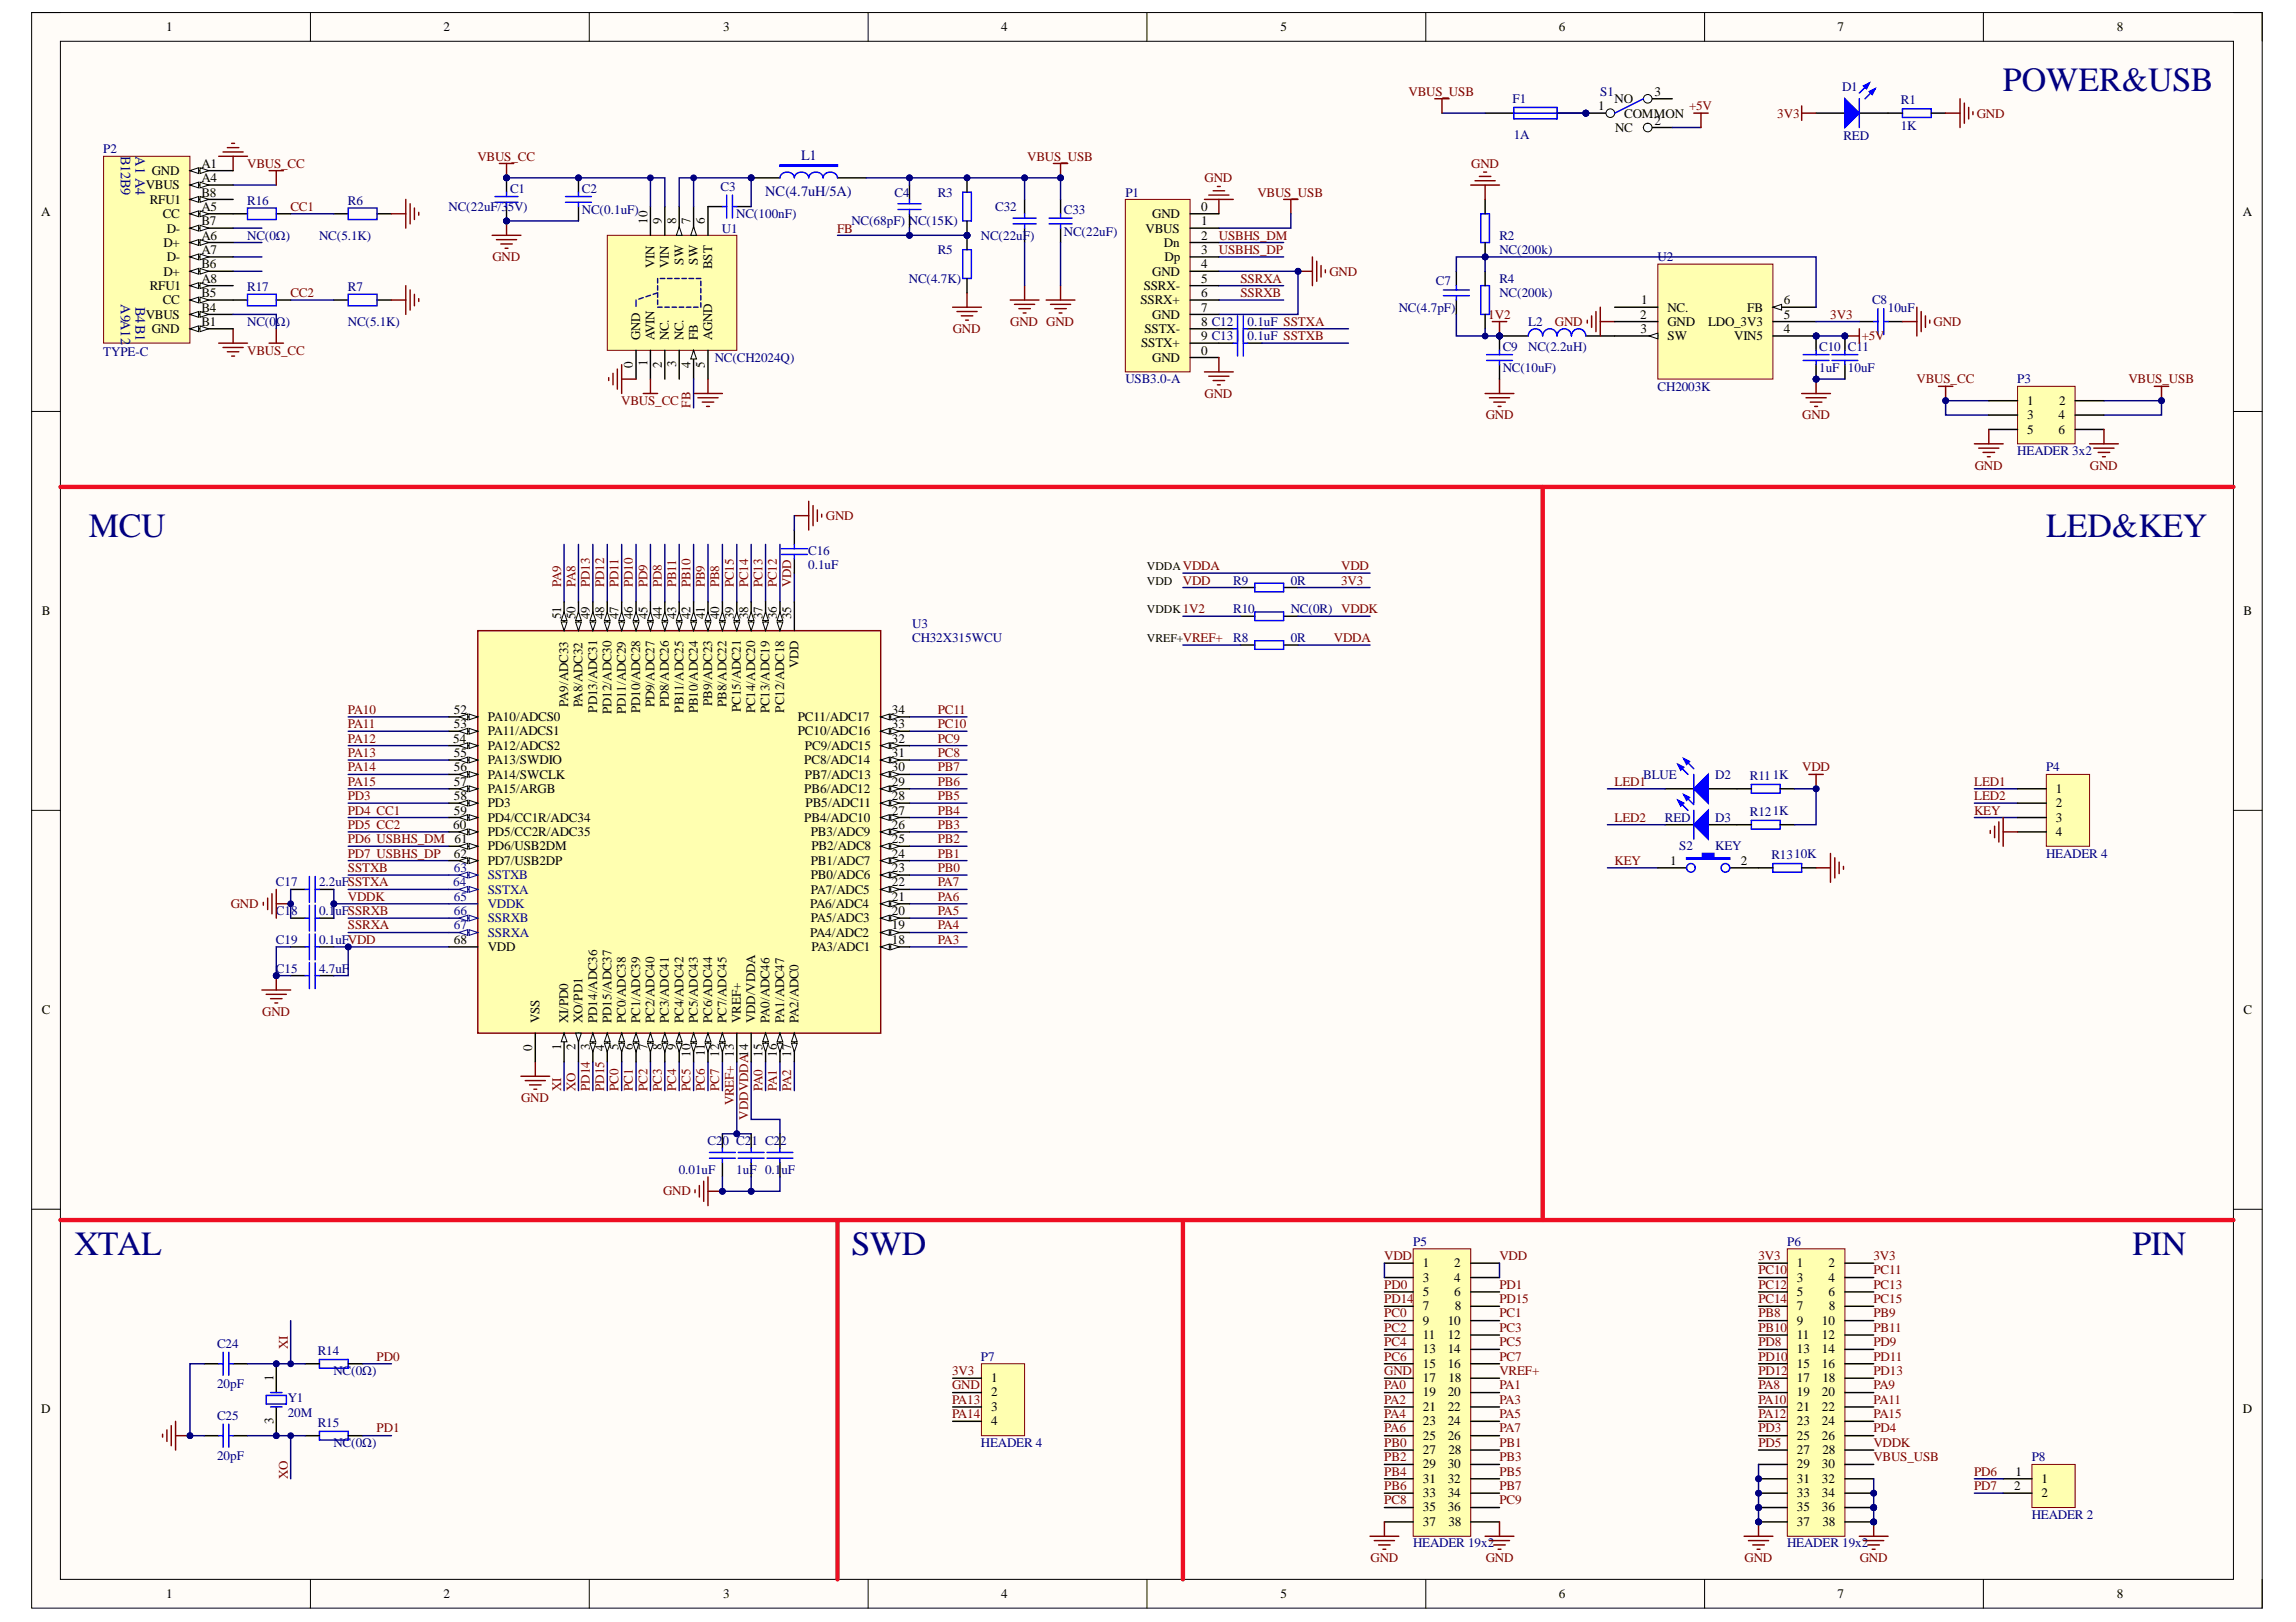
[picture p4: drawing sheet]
<svg xmlns="http://www.w3.org/2000/svg" width="297mm" height="210mm" viewBox="0 0 297 210" stroke-linecap="round" stroke-linejoin="round" font-family="sans-serif">
<defs><g id="words">
<g font-size="4.4" fill="#000080">
<text x="259.1" y="11.8">POWER&amp;USB</text>
<text x="11.5" y="69.5">MCU</text>
<text x="264.7" y="69.5">LED&amp;KEY</text>
<text x="9.6" y="162.5">XTAL</text>
<text x="110.1" y="162.5">SWD</text>
<text x="275.9" y="162.5">PIN</text>
</g>
<g font-size="1.9" fill="#000080">
<text x="15.7" y="20.2" transform="rotate(90 15.7 20.2)">B12B9</text>
<text x="17.5" y="20.2" transform="rotate(90 17.5 20.2)">A1 A4</text>
<text x="103.6" y="20.7">L1</text>
<text x="99" y="25.4">NC(4.7uH/5A)</text>
<text x="15.7" y="39.4" transform="rotate(90 15.7 39.4)">A9A12</text>
<text x="17.5" y="39.7" transform="rotate(90 17.5 39.7)">B4B1</text>
</g>
<g font-size="1.7">
<text x="21.5" y="4.1">1</text>
<text x="57.4" y="4.1">2</text>
<text x="93.6" y="4.1">3</text>
<text x="129.5" y="4.1">4</text>
<text x="165.6" y="4.1">5</text>
<text x="201.7" y="4.1">6</text>
<text x="237.7" y="4.1">7</text>
<text x="273.8" y="4.1">8</text>
<text x="206.8" y="14.3">1</text>
<text x="208.9" y="13.4">NO</text>
<text x="209" y="17.1">NC</text>
<text x="210.1" y="15.2">COMMON</text>
<text x="214" y="12.4">3</text>
<text x="214" y="16.1">2</text>
<text x="19.6" y="22.7">GND</text>
<text x="26.1" y="21.7">A1</text>
<text x="26.1" y="23.6">A4</text>
<text x="5.3" y="28">A</text>
<text x="18.9" y="24.5">VBUS</text>
<text x="19.4" y="26.4">RFU1</text>
<text x="21.1" y="28.2">CC</text>
<text x="26.1" y="29.2">B7</text>
<text x="26.1" y="25.4">B8</text>
<text x="26.1" y="27.3">A5</text>
<text x="83.8" y="29" transform="rotate(-90 83.8 29)">10</text>
<text x="85.6" y="29" transform="rotate(-90 85.6 29)">9</text>
<text x="87.5" y="29" transform="rotate(-90 87.5 29)">8</text>
<text x="89.3" y="29" transform="rotate(-90 89.3 29)">7</text>
<text x="91.2" y="29" transform="rotate(-90 91.2 29)">6</text>
<text x="149.1" y="28.2">GND</text>
<text x="155.4" y="27.3">0</text>
<text x="155.4" y="29.2">1</text>
<text x="290.2" y="28">A</text>
<text x="21.1" y="35.7">D+</text>
<text x="21.1" y="31.9">D+</text>
<text x="21.6" y="30.1">D-</text>
<text x="21.6" y="33.8">D-</text>
<text x="26.1" y="34.7">B6</text>
<text x="26.1" y="31">A6</text>
<text x="26.1" y="32.9">A7</text>
<text x="84.7" y="34.7" transform="rotate(-90 84.7 34.7)">VIN</text>
<text x="86.5" y="34.7" transform="rotate(-90 86.5 34.7)">VIN</text>
<text x="88.4" y="34.2" transform="rotate(-90 88.4 34.2)">SW</text>
<text x="90.3" y="34.2" transform="rotate(-90 90.3 34.2)">SW</text>
<text x="92.1" y="34.8" transform="rotate(-90 92.1 34.8)">BST</text>
<text x="148.2" y="30.1">VBUS</text>
<text x="149.1" y="35.7">GND</text>
<text x="150.6" y="31.9">Dn</text>
<text x="150.7" y="33.8">Dp</text>
<text x="155.4" y="31">2</text>
<text x="155.4" y="32.9">3</text>
<text x="155.4" y="34.7">4</text>
<text x="18.9" y="41.2">VBUS</text>
<text x="19.4" y="37.5">RFU1</text>
<text x="21.1" y="39.4">CC</text>
<text x="26.1" y="40.3">B4</text>
<text x="26.1" y="38.5">B5</text>
<text x="26.1" y="36.6">A8</text>
<text x="147.5" y="39.4">SSRX+</text>
<text x="148" y="37.5">SSRX-</text>
<text x="149.1" y="41.2">GND</text>
<text x="155.4" y="36.6">5</text>
<text x="155.4" y="38.5">6</text>
<text x="155.4" y="40.3">7</text>
<text x="212.2" y="41.2">2</text>
<text x="212.3" y="39.4">1</text>
<text x="215.7" y="40.3">NC.</text>
<text x="226" y="40.3">FB</text>
<text x="230.8" y="41.2">5</text>
<text x="230.8" y="39.4">6</text>
<text x="19.6" y="43.1">GND</text>
<text x="26.1" y="42.2">B1</text>
<text x="81.9" y="47.6" transform="rotate(-90 81.9 47.6)">0</text>
<text x="82.8" y="44" transform="rotate(-90 82.8 44)">GND</text>
<text x="83.8" y="47.4" transform="rotate(-90 83.8 47.4)">1</text>
<text x="84.7" y="44" transform="rotate(-90 84.7 44)">AVIN</text>
<text x="85.6" y="47.6" transform="rotate(-90 85.6 47.6)">2</text>
<text x="86.5" y="44" transform="rotate(-90 86.5 44)">NC.</text>
<text x="87.5" y="47.5" transform="rotate(-90 87.5 47.5)">3</text>
<text x="88.4" y="44" transform="rotate(-90 88.4 44)">NC.</text>
<text x="89.3" y="47.6" transform="rotate(-90 89.3 47.6)">4</text>
<text x="90.3" y="44" transform="rotate(-90 90.3 44)">FB</text>
<text x="91.2" y="47.6" transform="rotate(-90 91.2 47.6)">5</text>
<text x="92.1" y="44" transform="rotate(-90 92.1 44)">AGND</text>
<text x="147.6" y="45">SSTX+</text>
<text x="148" y="43.1">SSTX-</text>
<text x="149.1" y="46.8">GND</text>
<text x="155.4" y="45.9">0</text>
<text x="155.4" y="42.2">8 C12</text>
<text x="155.4" y="44">9 C13</text>
<text x="212.3" y="43.1">3</text>
<text x="215.7" y="44">SW</text>
<text x="215.7" y="42.2">GND</text>
<text x="221" y="42.2">LDO_3V3</text>
<text x="224.4" y="44">VIN5</text>
<text x="230.8" y="43.1">4</text>
<text x="262.3" y="52.4">1</text>
<text x="266.4" y="52.4">2</text>
<text x="262.3" y="54.3">3</text>
<text x="262.3" y="56.1">5</text>
<text x="266.3" y="54.3">4</text>
<text x="266.3" y="56.1">6</text>
<text x="5.4" y="79.6">B</text>
<text x="72.6" y="80.1" transform="rotate(-90 72.6 80.1)">51</text>
<text x="74.4" y="80.1" transform="rotate(-90 74.4 80.1)">50</text>
<text x="76.3" y="80.1" transform="rotate(-90 76.3 80.1)">49</text>
<text x="78.2" y="80.1" transform="rotate(-90 78.2 80.1)">48</text>
<text x="80" y="80.1" transform="rotate(-90 80 80.1)">47</text>
<text x="81.9" y="80.1" transform="rotate(-90 81.9 80.1)">46</text>
<text x="83.8" y="80.1" transform="rotate(-90 83.8 80.1)">45</text>
<text x="85.6" y="80.1" transform="rotate(-90 85.6 80.1)">44</text>
<text x="87.5" y="80.1" transform="rotate(-90 87.5 80.1)">43</text>
<text x="89.3" y="80.1" transform="rotate(-90 89.3 80.1)">42</text>
<text x="91.2" y="80.1" transform="rotate(-90 91.2 80.1)">41</text>
<text x="93.1" y="80.1" transform="rotate(-90 93.1 80.1)">40</text>
<text x="94.9" y="80.1" transform="rotate(-90 94.9 80.1)">39</text>
<text x="96.8" y="80.1" transform="rotate(-90 96.8 80.1)">38</text>
<text x="98.6" y="80.1" transform="rotate(-90 98.6 80.1)">37</text>
<text x="100.5" y="80.1" transform="rotate(-90 100.5 80.1)">36</text>
<text x="102.4" y="80.1" transform="rotate(-90 102.4 80.1)">35</text>
<text x="290.3" y="79.6">B</text>
<text x="103.3" y="86.5" transform="rotate(-90 103.3 86.5)">VDD</text>
<text x="58.7" y="92.4">52</text>
<text x="58.7" y="94.2">53</text>
<text x="63.1" y="93.3">PA10/ADCS0</text>
<text x="63.1" y="95.2">PA11/ADCS1</text>
<text x="73.5" y="91.5" transform="rotate(-90 73.5 91.5)">PA9/ADC33</text>
<text x="75.4" y="91.5" transform="rotate(-90 75.4 91.5)">PA8/ADC32</text>
<text x="77.2" y="92.2" transform="rotate(-90 77.2 92.2)">PD13/ADC31</text>
<text x="79.1" y="92.4" transform="rotate(-90 79.1 92.4)">PD12/ADC30</text>
<text x="81" y="92.4" transform="rotate(-90 81 92.4)">PD11/ADC29</text>
<text x="82.8" y="92.3" transform="rotate(-90 82.8 92.3)">PD10/ADC28</text>
<text x="84.7" y="91.5" transform="rotate(-90 84.7 91.5)">PD9/ADC27</text>
<text x="86.5" y="91.5" transform="rotate(-90 86.5 91.5)">PD8/ADC26</text>
<text x="88.4" y="92.2" transform="rotate(-90 88.4 92.2)">PB11/ADC25</text>
<text x="90.3" y="92.3" transform="rotate(-90 90.3 92.3)">PB10/ADC24</text>
<text x="92.1" y="91.4" transform="rotate(-90 92.1 91.4)">PB9/ADC23</text>
<text x="94" y="91.5" transform="rotate(-90 94 91.5)">PB8/ADC22</text>
<text x="95.8" y="92.1" transform="rotate(-90 95.8 92.1)">PC15/ADC21</text>
<text x="97.7" y="92.3" transform="rotate(-90 97.7 92.3)">PC14/ADC20</text>
<text x="99.6" y="92.3" transform="rotate(-90 99.6 92.3)">PC13/ADC19</text>
<text x="101.4" y="92.2" transform="rotate(-90 101.4 92.2)">PC12/ADC18</text>
<text x="103.2" y="95.2">PC10/ADC16</text>
<text x="103.2" y="93.3">PC11/ADC17</text>
<text x="115.4" y="94.2">33</text>
<text x="115.4" y="92.4">34</text>
<text x="58.6" y="96.1">54</text>
<text x="58.7" y="98">55</text>
<text x="58.7" y="99.8">56</text>
<text x="58.7" y="101.7">57</text>
<text x="63.1" y="97">PA12/ADCS2</text>
<text x="63.1" y="98.9">PA13/SWDIO</text>
<text x="63.1" y="100.8">PA14/SWCLK</text>
<text x="104.1" y="98.9">PC8/ADC14</text>
<text x="104.1" y="97">PC9/ADC15</text>
<text x="104.1" y="100.8">PB7/ADC13</text>
<text x="115.4" y="98">31</text>
<text x="115.4" y="96.1">32</text>
<text x="115.4" y="101.7">29</text>
<text x="115.4" y="99.8">30</text>
<text x="58.6" y="107.3">60</text>
<text x="58.7" y="105.4">59</text>
<text x="58.7" y="103.5">58</text>
<text x="63.1" y="102.6">PA15/ARGB</text>
<text x="63.1" y="106.3">PD4/CC1R/ADC34</text>
<text x="63.1" y="104.5">PD3</text>
<text x="104.1" y="106.3">PB4/ADC10</text>
<text x="104.1" y="102.6">PB6/ADC12</text>
<text x="104.2" y="104.5">PB5/ADC11</text>
<text x="115.4" y="107.3">26</text>
<text x="115.4" y="105.4">27</text>
<text x="115.4" y="103.5">28</text>
<text x="266" y="102.6">1</text>
<text x="266" y="104.5">2</text>
<text x="266" y="106.3">3</text>
<text x="58.7" y="111">62</text>
<text x="58.8" y="109.1">61</text>
<text x="63.1" y="108.2">PD5/CC2R/ADC35</text>
<text x="63.1" y="110.1">PD6/USB2DM</text>
<text x="63.1" y="111.9">PD7/USB2DP</text>
<text x="104.9" y="113.8">PB0/ADC6</text>
<text x="104.9" y="111.9">PB1/ADC7</text>
<text x="104.9" y="108.2">PB3/ADC9</text>
<text x="105" y="110.1">PB2/ADC8</text>
<text x="115.4" y="112.8">23</text>
<text x="115.4" y="111">24</text>
<text x="115.4" y="109.1">25</text>
<text x="216.1" y="111.9">1</text>
<text x="225.2" y="111.9">2</text>
<text x="266" y="108.2">4</text>
<text x="104.8" y="117.5">PA6/ADC4</text>
<text x="104.9" y="119.4">PA5/ADC3</text>
<text x="104.9" y="115.6">PA7/ADC5</text>
<text x="115.4" y="118.4">20</text>
<text x="115.4" y="116.6">21</text>
<text x="115.4" y="114.7">22</text>
<text x="58.7" y="122.1">68</text>
<text x="63.1" y="123.1">VDD</text>
<text x="104.8" y="121.2">PA4/ADC2</text>
<text x="105" y="123.1">PA3/ADC1</text>
<text x="115.4" y="122.1">18</text>
<text x="115.4" y="120.3">19</text>
<text x="5.4" y="131.2">C</text>
<text x="290.3" y="131.2">C</text>
<text x="68.9" y="136" transform="rotate(-90 68.9 136)">0</text>
<text x="69.8" y="132.4" transform="rotate(-90 69.8 132.4)">VSS</text>
<text x="72.6" y="135.8" transform="rotate(-90 72.6 135.8)">1</text>
<text x="73.5" y="132.4" transform="rotate(-90 73.5 132.4)">XI/PD0</text>
<text x="74.4" y="135.9" transform="rotate(-90 74.4 135.9)">2</text>
<text x="75.4" y="132.4" transform="rotate(-90 75.4 132.4)">XO/PD1</text>
<text x="76.3" y="135.9" transform="rotate(-90 76.3 135.9)">3</text>
<text x="77.2" y="132.4" transform="rotate(-90 77.2 132.4)">PD14/ADC36</text>
<text x="78.2" y="136" transform="rotate(-90 78.2 136)">4</text>
<text x="79.1" y="132.4" transform="rotate(-90 79.1 132.4)">PD15/ADC37</text>
<text x="80" y="135.9" transform="rotate(-90 80 135.9)">5</text>
<text x="81" y="132.4" transform="rotate(-90 81 132.4)">PC0/ADC38</text>
<text x="81.9" y="135.9" transform="rotate(-90 81.9 135.9)">6</text>
<text x="82.8" y="132.4" transform="rotate(-90 82.8 132.4)">PC1/ADC39</text>
<text x="83.8" y="135.9" transform="rotate(-90 83.8 135.9)">7</text>
<text x="84.7" y="132.4" transform="rotate(-90 84.7 132.4)">PC2/ADC40</text>
<text x="85.6" y="135.9" transform="rotate(-90 85.6 135.9)">8</text>
<text x="86.5" y="132.4" transform="rotate(-90 86.5 132.4)">PC3/ADC41</text>
<text x="87.5" y="135.9" transform="rotate(-90 87.5 135.9)">9</text>
<text x="88.4" y="132.4" transform="rotate(-90 88.4 132.4)">PC4/ADC42</text>
<text x="89.3" y="136.8" transform="rotate(-90 89.3 136.8)">10</text>
<text x="90.3" y="132.4" transform="rotate(-90 90.3 132.4)">PC5/ADC43</text>
<text x="91.2" y="136.7" transform="rotate(-90 91.2 136.7)">11</text>
<text x="92.1" y="132.4" transform="rotate(-90 92.1 132.4)">PC6/ADC44</text>
<text x="93.1" y="136.8" transform="rotate(-90 93.1 136.8)">12</text>
<text x="94" y="132.4" transform="rotate(-90 94 132.4)">PC7/ADC45</text>
<text x="95.8" y="132.4" transform="rotate(-90 95.8 132.4)">VREF+</text>
<text x="97.7" y="132.4" transform="rotate(-90 97.7 132.4)">VDD/VDDA</text>
<text x="98.6" y="136.8" transform="rotate(-90 98.6 136.8)">15</text>
<text x="99.6" y="132.4" transform="rotate(-90 99.6 132.4)">PA0/ADC46</text>
<text x="100.5" y="136.8" transform="rotate(-90 100.5 136.8)">16</text>
<text x="101.4" y="132.4" transform="rotate(-90 101.4 132.4)">PA1/ADC47</text>
<text x="102.4" y="136.8" transform="rotate(-90 102.4 136.8)">17</text>
<text x="103.3" y="132.4" transform="rotate(-90 103.3 132.4)">PA2/ADC0</text>
<text x="184.1" y="164">1</text>
<text x="184.1" y="165.8">3</text>
<text x="184.1" y="167.7">5</text>
<text x="188.1" y="164">2</text>
<text x="188.1" y="165.8">4</text>
<text x="188.1" y="167.7">6</text>
<text x="232.5" y="164">1</text>
<text x="232.5" y="165.8">3</text>
<text x="232.5" y="167.7">5</text>
<text x="236.5" y="164">2</text>
<text x="236.5" y="165.8">4</text>
<text x="236.5" y="167.7">6</text>
<text x="184.1" y="169.6">7</text>
<text x="184.1" y="171.4">9</text>
<text x="184.1" y="173.3">11</text>
<text x="187.3" y="171.4">10</text>
<text x="187.3" y="173.3">12</text>
<text x="188.2" y="169.6">8</text>
<text x="232.5" y="169.6">7</text>
<text x="232.5" y="171.4">9</text>
<text x="232.5" y="173.3">11</text>
<text x="235.7" y="171.4">10</text>
<text x="235.7" y="173.3">12</text>
<text x="236.6" y="169.6">8</text>
<text x="35.4" y="178.7" transform="rotate(-90 35.4 178.7)">1</text>
<text x="128.3" y="178.9">1</text>
<text x="184.1" y="175.1">13</text>
<text x="184.1" y="177">15</text>
<text x="184.1" y="178.9">17</text>
<text x="187.3" y="175.1">14</text>
<text x="187.3" y="177">16</text>
<text x="187.4" y="178.9">18</text>
<text x="232.5" y="175.1">13</text>
<text x="232.5" y="177">15</text>
<text x="232.5" y="178.9">17</text>
<text x="235.7" y="175.1">14</text>
<text x="235.7" y="177">16</text>
<text x="235.8" y="178.9">18</text>
<text x="5.3" y="182.8">D</text>
<text x="35.4" y="184.3" transform="rotate(-90 35.4 184.3)">3</text>
<text x="128.3" y="180.7">2</text>
<text x="128.3" y="182.6">3</text>
<text x="128.3" y="184.4">4</text>
<text x="184.1" y="180.7">19</text>
<text x="184.1" y="182.6">21</text>
<text x="184.1" y="184.4">23</text>
<text x="187.3" y="180.7">20</text>
<text x="187.3" y="182.6">22</text>
<text x="187.3" y="184.4">24</text>
<text x="232.5" y="180.7">19</text>
<text x="232.5" y="182.6">21</text>
<text x="232.5" y="184.4">23</text>
<text x="235.7" y="180.7">20</text>
<text x="235.7" y="182.6">22</text>
<text x="235.7" y="184.4">24</text>
<text x="290.2" y="182.8">D</text>
<text x="184.1" y="186.3">25</text>
<text x="184.1" y="188.2">27</text>
<text x="184.1" y="190">29</text>
<text x="184.1" y="191.9">31</text>
<text x="187.3" y="186.3">26</text>
<text x="187.3" y="190">30</text>
<text x="187.3" y="191.9">32</text>
<text x="187.4" y="188.2">28</text>
<text x="232.5" y="186.3">25</text>
<text x="232.5" y="188.2">27</text>
<text x="232.5" y="190">29</text>
<text x="232.5" y="191.9">31</text>
<text x="235.7" y="186.3">26</text>
<text x="235.7" y="190">30</text>
<text x="235.7" y="191.9">32</text>
<text x="235.8" y="188.2">28</text>
<text x="260.7" y="190.9">1</text>
<text x="264.1" y="191.9">1</text>
<text x="184.1" y="193.7">33</text>
<text x="184.1" y="195.6">35</text>
<text x="184.1" y="197.5">37</text>
<text x="187.3" y="193.7">34</text>
<text x="187.3" y="195.6">36</text>
<text x="187.4" y="197.5">38</text>
<text x="232.5" y="193.7">33</text>
<text x="232.5" y="195.6">35</text>
<text x="232.5" y="197.5">37</text>
<text x="235.7" y="193.7">34</text>
<text x="235.7" y="195.6">36</text>
<text x="235.8" y="197.5">38</text>
<text x="260.6" y="192.8">2</text>
<text x="264.1" y="193.7">2</text>
<text x="21.5" y="206.8">1</text>
<text x="57.4" y="206.8">2</text>
<text x="93.6" y="206.8">3</text>
<text x="129.5" y="206.8">4</text>
<text x="165.6" y="206.8">5</text>
<text x="201.7" y="206.8">6</text>
<text x="237.7" y="206.8">7</text>
<text x="273.8" y="206.8">8</text>
</g>
<g font-size="1.7" fill="#000080">
<text x="238.3" y="11.8">D1</text>
<text x="195.7" y="13.4">F1</text>
<text x="207" y="12.4">S1</text>
<text x="245.9" y="13.5">R1</text>
<text x="245.9" y="16.8">1K</text>
<text x="13.4" y="19.9">P2</text>
<text x="195.8" y="18">1A</text>
<text x="238.5" y="18.2">RED</text>
<text x="32" y="26.5">R16</text>
<text x="45" y="26.5">R6</text>
<text x="58" y="27.3">NC(22uF/35V)</text>
<text x="66" y="24.9">C1</text>
<text x="75.3" y="24.9">C2</text>
<text x="75.3" y="27.7">NC(0.1uF)</text>
<text x="93.2" y="24.7">C3</text>
<text x="95.3" y="28.2">NC(100nF)</text>
<text x="110.1" y="29.2">NC(68pF) NC(15K)</text>
<text x="115.7" y="25.4">C4</text>
<text x="121.3" y="25.4">R3</text>
<text x="128.8" y="27.3">C32</text>
<text x="137.6" y="27.7">C33</text>
<text x="145.6" y="25.4">P1</text>
<text x="32" y="31">NC(0Ω)</text>
<text x="41.3" y="31">NC(5.1K)</text>
<text x="93.4" y="30.1">U1</text>
<text x="121.3" y="32.9">R5</text>
<text x="126.9" y="31">NC(22uF)</text>
<text x="137.6" y="30.5">NC(22uF)</text>
<text x="194" y="31">R2</text>
<text x="194" y="32.9">NC(200k)</text>
<text x="214.5" y="33.8">U2</text>
<text x="32" y="37.7">R17</text>
<text x="45" y="37.7">R7</text>
<text x="117.6" y="36.6">NC(4.7K)</text>
<text x="181" y="40.3">NC(4.7pF)</text>
<text x="185.8" y="36.9">C7</text>
<text x="194" y="36.6">R4</text>
<text x="194" y="38.5">NC(200k)</text>
<text x="242.2" y="39.4">C8</text>
<text x="244.2" y="40.3">10uF</text>
<text x="13.4" y="46.1">TYPE-C</text>
<text x="32" y="42.2">NC(0Ω)</text>
<text x="45" y="42.2">NC(5.1K)</text>
<text x="92.5" y="46.8">NC(CH2024Q)</text>
<text x="161.4" y="42.2">0.1uF SSTXA</text>
<text x="161.4" y="44">0.1uF SSTXB</text>
<text x="194.4" y="45.4">C9</text>
<text x="197.7" y="42.2">L2</text>
<text x="197.7" y="45.5">NC(2.2uH)</text>
<text x="235.4" y="45.4">C10 C11</text>
<text x="145.6" y="49.6">USB3.0-A</text>
<text x="194.4" y="48.2">NC(10uF)</text>
<text x="214.5" y="50.5">CH2003K</text>
<text x="235.4" y="48.2">1uF 10uF</text>
<text x="261" y="49.6">P3</text>
<text x="261" y="58.9">HEADER 3x2</text>
<text x="104.6" y="71.8">C16</text>
<text x="104.6" y="73.6">0.1uF</text>
<text x="159.6" y="75.7">R9</text>
<text x="167" y="75.7">0R</text>
<text x="118" y="81.2">U3</text>
<text x="118" y="83.1">CH32X315WCU</text>
<text x="159.6" y="79.4">R10</text>
<text x="159.6" y="83.1">R8</text>
<text x="167" y="79.4">NC(0R) VDDK</text>
<text x="167" y="83.1">0R</text>
<text x="212.6" y="100.8">BLUE</text>
<text x="221.9" y="100.8">D2</text>
<text x="226.4" y="100.9">R111K</text>
<text x="264.7" y="99.8">P4</text>
<text x="215.4" y="106.3">RED</text>
<text x="221.9" y="106.3">D3</text>
<text x="226.4" y="105.6">R121K</text>
<text x="217.2" y="110.1">S2</text>
<text x="221.9" y="110.1">KEY</text>
<text x="229.2" y="111.2">R1310K</text>
<text x="264.7" y="111">HEADER 4</text>
<text x="35.7" y="114.7">C17</text>
<text x="35.7" y="118.4">C18</text>
<text x="41.3" y="114.7">2.2uFSSTXA</text>
<text x="41.3" y="118.4">0.1uFSSRXB</text>
<text x="35.7" y="125.9">C15</text>
<text x="35.7" y="122.1">C19</text>
<text x="41.3" y="125.9">4.7uF</text>
<text x="41.3" y="122.1">0.1uFVDD</text>
<text x="91.5" y="148.2">C20 C21 C22</text>
<text x="87.8" y="151.9">0.01uF</text>
<text x="95.3" y="151.9">1uF 0.1uF</text>
<text x="182.8" y="161.2">P5</text>
<text x="231.2" y="161.2">P6</text>
<text x="28.1" y="174.4">C24</text>
<text x="28.1" y="179.6">20pF</text>
<text x="41.1" y="175.4">R14</text>
<text x="43.1" y="177.9">NC(0Ω)</text>
<text x="126.9" y="176.1">P7</text>
<text x="28.1" y="183.8">C25</text>
<text x="37.2" y="181.5">Y1</text>
<text x="37.2" y="183.3">20M</text>
<text x="41.1" y="184.7">R15</text>
<text x="28.1" y="188.9">20pF</text>
<text x="43.1" y="187.2">NC(0Ω)</text>
<text x="126.9" y="187.2">HEADER 4</text>
<text x="262.8" y="189.1">P8</text>
<text x="262.8" y="196.5">HEADER 2</text>
<text x="182.8" y="200.2">HEADER 19x2</text>
<text x="231.2" y="200.2">HEADER 19x2</text>
</g>
<g font-size="1.7" fill="#800000">
<text x="182.2" y="12.4">VBUS_USB</text>
<text x="218.5" y="14.3">+5V</text>
<text x="229.9" y="15.2">3V3</text>
<text x="255.7" y="15.2">GND</text>
<text x="32" y="21.7">VBUS_CC</text>
<text x="61.8" y="20.8">VBUS_CC</text>
<text x="132.9" y="20.8">VBUS_USB</text>
<text x="155.8" y="23.6">GND</text>
<text x="190.3" y="21.7">GND</text>
<text x="37.6" y="27.3">CC1</text>
<text x="162.7" y="25.4">VBUS_USB</text>
<text x="63.7" y="33.8">GND</text>
<text x="108.3" y="30.1">FB</text>
<text x="157.7" y="32.9">USBHS_DP</text>
<text x="157.7" y="31">USBHS_DM</text>
<text x="172" y="35.7">GND</text>
<text x="37.6" y="38.5">CC2</text>
<text x="160.5" y="36.6">SSRXA</text>
<text x="160.5" y="38.5">SSRXB</text>
<text x="192.5" y="41.2">1V2</text>
<text x="236.8" y="41.2">3V3</text>
<text x="32" y="45.9">VBUS_CC</text>
<text x="123.3" y="43.1">GND</text>
<text x="130.7" y="42.2">GND GND</text>
<text x="201.2" y="42.2">GND</text>
<text x="240.9" y="44">+5V</text>
<text x="250.2" y="42.2">GND</text>
<text x="80.4" y="52.4">VBUS_CC</text>
<text x="89.3" y="52.7" transform="rotate(-90 89.3 52.7)">FB</text>
<text x="155.8" y="51.5">GND</text>
<text x="248" y="49.6">VBUS_CC</text>
<text x="275.4" y="49.6">VBUS_USB</text>
<text x="192.2" y="54.3">GND</text>
<text x="233.2" y="54.3">GND</text>
<text x="255.5" y="60.8">GND</text>
<text x="270.4" y="60.8">GND</text>
<text x="106.8" y="67.3">GND</text>
<text x="72.6" y="76" transform="rotate(-90 72.6 76)">PA9</text>
<text x="74.4" y="76" transform="rotate(-90 74.4 76)">PA8</text>
<text x="76.3" y="76" transform="rotate(-90 76.3 76)">PD13</text>
<text x="78.2" y="76" transform="rotate(-90 78.2 76)">PD12</text>
<text x="80" y="76" transform="rotate(-90 80 76)">PD11</text>
<text x="81.9" y="76" transform="rotate(-90 81.9 76)">PD10</text>
<text x="83.8" y="76" transform="rotate(-90 83.8 76)">PD9</text>
<text x="85.6" y="76" transform="rotate(-90 85.6 76)">PD8</text>
<text x="87.5" y="76" transform="rotate(-90 87.5 76)">PB11</text>
<text x="89.3" y="76" transform="rotate(-90 89.3 76)">PB10</text>
<text x="91.2" y="76" transform="rotate(-90 91.2 76)">PB9</text>
<text x="93.1" y="76" transform="rotate(-90 93.1 76)">PB8</text>
<text x="94.9" y="76" transform="rotate(-90 94.9 76)">PC15</text>
<text x="96.8" y="76" transform="rotate(-90 96.8 76)">PC14</text>
<text x="98.6" y="76" transform="rotate(-90 98.6 76)">PC13</text>
<text x="100.5" y="76" transform="rotate(-90 100.5 76)">PC12</text>
<text x="102.4" y="76" transform="rotate(-90 102.4 76)">VDD</text>
<text x="153" y="75.7">VDD</text>
<text x="173.5" y="75.7">3V3</text>
<text x="173.5" y="73.8">VDD</text>
<text x="172.6" y="83.1">VDDA</text>
<text x="45" y="92.4">PA10</text>
<text x="45" y="94.2">PA11</text>
<text x="121.3" y="94.2">PC10</text>
<text x="121.3" y="92.4">PC11</text>
<text x="45" y="98">PA13</text>
<text x="45" y="99.8">PA14</text>
<text x="45" y="101.7">PA15</text>
<text x="45" y="96.1">PA12</text>
<text x="121.3" y="101.7">PB6</text>
<text x="121.3" y="99.8">PB7</text>
<text x="121.3" y="98">PC8</text>
<text x="121.3" y="96.1">PC9</text>
<text x="208.9" y="101.7">LED1</text>
<text x="233.2" y="99.8">VDD</text>
<text x="255.4" y="101.7">LED1</text>
<text x="45" y="103.5">PD3</text>
<text x="45" y="105.4">PD4 CC1</text>
<text x="45" y="107.3">PD5 CC2</text>
<text x="121.3" y="107.3">PB3</text>
<text x="121.3" y="105.4">PB4</text>
<text x="121.3" y="103.5">PB5</text>
<text x="208.9" y="106.3">LED2</text>
<text x="255.4" y="103.5">LED2</text>
<text x="255.4" y="105.4">KEY</text>
<text x="45" y="109.1">PD6 USBHS_DM</text>
<text x="45" y="111">PD7 USBHS_DP</text>
<text x="45" y="112.8">SSTXB</text>
<text x="121.3" y="112.8">PB0</text>
<text x="121.3" y="111">PB1</text>
<text x="121.3" y="109.1">PB2</text>
<text x="208.9" y="111.9">KEY</text>
<text x="29.9" y="117.5">GND</text>
<text x="45" y="116.6">VDDK</text>
<text x="121.3" y="118.4">PA5</text>
<text x="121.3" y="116.6">PA6</text>
<text x="121.3" y="114.7">PA7</text>
<text x="45" y="120.3">SSRXA</text>
<text x="121.3" y="122.1">PA3</text>
<text x="121.3" y="120.3">PA4</text>
<text x="33.9" y="131.4">GND</text>
<text x="67.4" y="142.6">GND</text>
<text x="72.6" y="141.2" transform="rotate(-90 72.6 141.2)">XI</text>
<text x="74.4" y="141.2" transform="rotate(-90 74.4 141.2)">XO</text>
<text x="76.3" y="141.2" transform="rotate(-90 76.3 141.2)">PD14</text>
<text x="78.2" y="141.2" transform="rotate(-90 78.2 141.2)">PD15</text>
<text x="80" y="141.2" transform="rotate(-90 80 141.2)">PC0</text>
<text x="81.9" y="141.2" transform="rotate(-90 81.9 141.2)">PC1</text>
<text x="83.8" y="141.2" transform="rotate(-90 83.8 141.2)">PC2</text>
<text x="85.6" y="141.2" transform="rotate(-90 85.6 141.2)">PC3</text>
<text x="87.5" y="141.2" transform="rotate(-90 87.5 141.2)">PC4</text>
<text x="89.3" y="141.2" transform="rotate(-90 89.3 141.2)">PC5</text>
<text x="91.2" y="141.2" transform="rotate(-90 91.2 141.2)">PC6</text>
<text x="93.1" y="141.2" transform="rotate(-90 93.1 141.2)">PC7</text>
<text x="94.9" y="143" transform="rotate(-90 94.9 143)">VREF+ 13</text>
<text x="98.6" y="141.2" transform="rotate(-90 98.6 141.2)">PA0</text>
<text x="100.5" y="141.2" transform="rotate(-90 100.5 141.2)">PA1</text>
<text x="102.4" y="141.2" transform="rotate(-90 102.4 141.2)">PA2</text>
<text x="96.8" y="144.9" transform="rotate(-90 96.8 144.9)">VDDVDDA14</text>
<text x="85.8" y="154.7">GND</text>
<text x="179.1" y="166.8">PD0</text>
<text x="179.1" y="163.1">VDD</text>
<text x="194" y="166.8">PD1</text>
<text x="194" y="163.1">VDD</text>
<text x="227.5" y="164.9">PC10</text>
<text x="227.5" y="166.8">PC12</text>
<text x="227.5" y="163.1">3V3</text>
<text x="242.4" y="164.9">PC11</text>
<text x="242.4" y="166.8">PC13</text>
<text x="242.4" y="163.1">3V3</text>
<text x="179.1" y="168.6">PD14</text>
<text x="179.1" y="170.5">PC0</text>
<text x="179.1" y="172.4">PC2</text>
<text x="194" y="168.6">PD15</text>
<text x="194" y="170.5">PC1</text>
<text x="194" y="172.4">PC3</text>
<text x="227.5" y="168.6">PC14</text>
<text x="227.5" y="170.5">PB8</text>
<text x="227.5" y="172.4">PB10</text>
<text x="242.4" y="168.6">PC15</text>
<text x="242.4" y="170.5">PB9</text>
<text x="242.4" y="172.4">PB11</text>
<text x="37.2" y="174.6" transform="rotate(-90 37.2 174.6)">XI</text>
<text x="48.7" y="176.1">PD0</text>
<text x="123.2" y="177.9">3V3</text>
<text x="123.2" y="179.8">GND</text>
<text x="179.1" y="174.2">PC4</text>
<text x="179.1" y="176.1">PC6</text>
<text x="179.1" y="179.8">PA0</text>
<text x="179.1" y="177.9">GND</text>
<text x="194" y="174.2">PC5</text>
<text x="194" y="176.1">PC7</text>
<text x="194" y="177.9">VREF+</text>
<text x="194" y="179.8">PA1</text>
<text x="227.5" y="174.2">PD8</text>
<text x="227.5" y="176.1">PD10</text>
<text x="227.5" y="177.9">PD12</text>
<text x="227.5" y="179.8">PA8</text>
<text x="242.4" y="174.2">PD9</text>
<text x="242.4" y="176.1">PD11</text>
<text x="242.4" y="177.9">PD13</text>
<text x="242.4" y="179.8">PA9</text>
<text x="48.7" y="185.4">PD1</text>
<text x="123.2" y="181.7">PA13</text>
<text x="123.2" y="183.5">PA14</text>
<text x="179.1" y="181.7">PA2</text>
<text x="179.1" y="183.5">PA4</text>
<text x="179.1" y="185.4">PA6</text>
<text x="194" y="181.7">PA3</text>
<text x="194" y="183.5">PA5</text>
<text x="194" y="185.4">PA7</text>
<text x="227.5" y="181.7">PA10</text>
<text x="227.5" y="183.5">PA12</text>
<text x="227.5" y="185.4">PD3</text>
<text x="242.4" y="181.7">PA11</text>
<text x="242.4" y="183.5">PA15</text>
<text x="242.4" y="185.4">PD4</text>
<text x="37.2" y="191.4" transform="rotate(-90 37.2 191.4)">XO</text>
<text x="179.1" y="187.2">PB0</text>
<text x="179.1" y="189.1">PB2</text>
<text x="179.1" y="190.9">PB4</text>
<text x="194" y="187.2">PB1</text>
<text x="194" y="189.1">PB3</text>
<text x="194" y="190.9">PB5</text>
<text x="227.5" y="187.2">PD5</text>
<text x="242.4" y="187.2">VDDK</text>
<text x="242.4" y="189.1">VBUS_USB</text>
<text x="255.4" y="190.9">PD6</text>
<text x="179.1" y="192.8">PB6</text>
<text x="179.1" y="194.7">PC8</text>
<text x="194" y="192.8">PB7</text>
<text x="194" y="194.7">PC9</text>
<text x="255.4" y="192.8">PD7</text>
<text x="177.3" y="202.1">GND</text>
<text x="192.2" y="202.1">GND</text>
<text x="225.7" y="202.1">GND</text>
<text x="240.6" y="202.1">GND</text>
</g>
<g font-size="1.7" fill="#11037f">
<text x="58.7" y="112.8">63</text>
<text x="63.1" y="113.8">SSTXB</text>
<text x="58.6" y="114.7">64</text>
<text x="58.7" y="116.6">65</text>
<text x="58.7" y="118.4">66</text>
<text x="63.1" y="115.6">SSTXA</text>
<text x="63.1" y="117.5">VDDK</text>
<text x="63.1" y="119.4">SSRXB</text>
<text x="58.7" y="120.3">67</text>
<text x="63.1" y="121.2">SSRXA</text>
</g>
<g font-size="1.5">
<text x="148.4" y="73.8">VDDAVDDA</text>
<text x="148.4" y="75.7">VDD</text>
<text x="148.4" y="79.4">VDDK1V2</text>
<text x="148.4" y="83.1">VREF+VREF+</text>
</g>
</g></defs>
<path d="M4.1 1.6h288.6v206.5h-288.6z" fill-rule="evenodd" fill="#fffcf8"/>
<path d="M4.1 1.6h288.6v206.5h-288.6z" fill="none" stroke="#000" stroke-width=".13"/>
<path d="M7.8 5.3h281.1v199.1h-281.1z" fill-rule="evenodd" fill="#fffcf8"/>
<g fill="none" stroke="#000" stroke-width=".13">
<path d="M4.1 1.6h3.7M7.8 5.3h281.1v199.1h-281.1zM40.2 1.6v3.7M76.2 1.6v3.7M112.3 1.6v3.7M148.4 1.6v3.7M184.5 1.6v3.7M220.5 1.6v3.7M256.6 1.6v3.7M288.9 1.6h3.8v3.7M4.1 53.2h3.7M288.9 53.3h3.8"/>
<path d="M4.1 104.9h3.7M288.9 104.9h3.8M4.1 156.5h3.7M288.9 156.5h3.8M40.2 204.4v3.7M76.2 204.4v3.7M112.3 204.4v3.7M148.4 204.4v3.7M184.5 204.4v3.7M220.5 204.4v3.7M256.6 204.4v3.7M292.7 204.4v3.7"/>
</g>
<path d="M234.9 14.6h3.8M240.5 14.6h3.8" fill="none" stroke="#000" stroke-width=".19"/>
<path d="M238.7 12.8l1.8 1.8-1.8 1.9z" fill="#00f"/>
<path d="M238.7 12.8l1.8 1.8-1.8 1.9zM241.8 10.7l-1.3 1.3M242.6 11.5l-1.3 1.3" fill="none" stroke="#00f" stroke-width=".19"/>
<path d="M241.8 11.9l.8-.4-.4 .7z" fill="#00f"/>
<path d="M241.8 11.9l.8-.4-.4 .7z" fill="none" stroke="#00f" stroke-width=".19"/>
<path d="M241.1 11.1l.7-.4-.3 .8z" fill="#00f"/>
<path d="M240.5 12.8v3.7M241.1 11.1l.7-.4-.3 .8zM246.1 14.1h3.7v1.1h-3.7z" fill="none" stroke="#00f" stroke-width=".19"/>
<path d="M244.3 14.6h1.8M249.8 14.6h1.9M215.4 102.1h3.7M221 102.1h3.7" fill="none" stroke="#000" stroke-width=".19"/>
<path d="M219.1 102.1l1.9-1.9v3.7z" fill="#00f"/>
<path d="M217.1 98.9l1.3 1.3M217.8 98.2l1.3 1.3M219.1 102.1l1.9-1.9v3.7z" fill="none" stroke="#00f" stroke-width=".19"/>
<path d="M217.1 98.9l.7 .4-.4 .4z" fill="#00f"/>
<path d="M217.1 98.9l.7 .4-.4 .4z" fill="none" stroke="#00f" stroke-width=".19"/>
<path d="M217.8 98.2l.8 .3-.4 .4z" fill="#00f"/>
<path d="M217.8 98.2l.8 .3-.4 .4zM219.1 100.2v3.7M226.6 101.5h3.7v1.1h-3.7z" fill="none" stroke="#00f" stroke-width=".19"/>
<path d="M215.4 106.7h3.7M221 106.7h3.7M224.7 102.1h1.9M230.3 102.1h1.9" fill="none" stroke="#000" stroke-width=".19"/>
<path d="M208 102.1h7.4" fill="none" stroke="#000080" stroke-width=".19"/>
<path d="M219.1 106.7l1.9-1.8v3.7z" fill="#00f"/>
<path d="M217.1 103.6l1.3 1.3M217.8 102.8l1.3 1.3M219.1 106.7l1.9-1.8v3.7z" fill="none" stroke="#00f" stroke-width=".19"/>
<path d="M217.1 103.6l.7 .3-.4 .4z" fill="#00f"/>
<path d="M217.1 103.6l.7 .3-.4 .4z" fill="none" stroke="#00f" stroke-width=".19"/>
<path d="M217.8 102.8l.8 .4-.4 .4z" fill="#00f"/>
<path d="M217.8 102.8l.8 .4-.4 .4zM219.1 104.9v3.7M229.4 111.8h3.7v1.1h-3.7z" fill="none" stroke="#00f" stroke-width=".19"/>
<path d="M214.5 112.3h3.7M223.8 112.3h5.6M233.1 112.3h1.8" fill="none" stroke="#000" stroke-width=".19"/>
<path d="M208 106.7h7.4M208 112.3h6.5" fill="none" stroke="#000080" stroke-width=".19"/>
<path d="M234.9 112.3h1.9M236.8 110.4v3.8M237.4 111v2.6M237.9 111.6v1.5M238.5 112.1v.4" fill="none" stroke="#800000" stroke-width=".19"/>
<path d="M218.2 111h2.1v-.6h1.4v.6h2.1v.2h-5.6z" fill-rule="evenodd" fill="#00f"/>
<g fill="none" stroke="#00f" stroke-width=".19">
<path d="M218.2 111h2.1v-.6h1.4v.6h2.1v.2h-5.6zM226.6 106.2h3.7v1.1h-3.7z"/>
<circle cx="218.8" cy="112.3" r=".56"/>
<circle cx="223.2" cy="112.3" r=".56"/>
</g>
<path d="M224.7 106.7h1.9M230.3 106.7h1.9" fill="none" stroke="#000" stroke-width=".19"/>
<path d="M232.2 102.1h2.7v4.6h-2.7" fill="none" stroke="#000080" stroke-width=".19"/>
<circle cx="235" cy="102.1" r=".37" fill="#000080"/>
<circle cx="235" cy="102.1" r=".37" fill="none" stroke="#000080" stroke-width=".13"/>
<path d="M234 100.2h1.9M234.9 100.2v1.9" fill="none" stroke="#800000" stroke-width=".19"/>
<circle cx="235" cy="102.1" r=".37" fill="#000080"/>
<circle cx="235" cy="102.1" r=".37" fill="none" stroke="#000080" stroke-width=".13"/>
<path d="M233.1 14.6h1.8M233.1 13.7v1.9M251.7 14.6h1.9M253.6 12.8v3.7M254.1 13.3v2.7M254.7 13.9v1.5M255.2 14.5v.3" fill="none" stroke="#800000" stroke-width=".19"/>
<path d="M255.4 102.1h5.6M255.4 103.9h5.6M255.4 105.8h5.6" fill="none" stroke="#000080" stroke-width=".19"/>
<path d="M264.7 100.2h5.6v9.3h-5.6z" fill-rule="evenodd" fill="#ffffb0"/>
<path d="M264.7 100.2h5.6v9.3h-5.6z" fill="none" stroke="#800000" stroke-width=".13"/>
<path d="M261 102.1h3.7M261 103.9h3.7M261 105.8h3.7M261 107.7h3.7" fill="none" stroke="#000" stroke-width=".19"/>
<path d="M257.5 107.5v.3M258 106.9v1.5M258.6 106.4v2.6M259.2 105.8v3.7M259.2 107.7h1.8" fill="none" stroke="#800000" stroke-width=".19"/>
<path d="M157.7 42.5h1.9M157.7 44.4h1.9M161.4 42.5h1.9M161.4 44.4h1.9M160.5 79.8h1.8M160.5 76h1.8M166.1 79.8h1.8M166.1 76h1.8" fill="none" stroke="#000" stroke-width=".18"/>
<path d="M159.6 42.5h.5M159.6 44.4h.5M160.1 40.9v5.2M160.9 42.5h.5M160.9 40.9v5.2M160.9 44.4h.5M162.3 75.5h3.8v1.1h-3.8zM162.3 79.2h3.8v1.1h-3.8z" fill="none" stroke="#00f" stroke-width=".18"/>
<path d="M153 79.8h7.5M153 76h7.5" fill="none" stroke="#000080" stroke-width=".18"/>
<path d="M167.9 79.8h9.3M167.9 76h9.3" fill="none" stroke="#000080" stroke-width=".19"/>
<path d="M155.8 25.8h3.8M156.4 25.2h2.6M156.9 24.7h1.5M157.5 24.1h.4M157.7 25.8v1.9M166.1 25.8h1.8M167 25.8v1.9M167.9 35.1h1.9M169.8 33.2v3.8M170.3 33.8v2.6M170.9 34.4v1.4M171.5 34.9v.4" fill="none" stroke="#800000" stroke-width=".18"/>
<circle cx="167.9" cy="35.1" r=".37" fill="#000080"/>
<circle cx="167.9" cy="35.1" r=".37" fill="none" stroke="#000080" stroke-width=".13"/>
<path d="M157.7 35.1h10.2v5.6h-10.2M157.7 38.8h8.4M157.7 37h8.4" fill="none" stroke="#000080" stroke-width=".18"/>
<circle cx="167.9" cy="35.1" r=".37" fill="#000080"/>
<circle cx="167.9" cy="35.1" r=".37" fill="none" stroke="#000080" stroke-width=".13"/>
<path d="M157.7 33.2h8.4M157.7 31.4h8.4M167 27.7v1.8h-9.3" fill="none" stroke="#000080" stroke-width=".18"/>
<path d="M163.3 42.5h11.2M163.3 44.4h11.2" fill="none" stroke="#000080" stroke-width=".19"/>
<path d="M145.6 25.8h8.4v22.3h-8.4z" fill-rule="evenodd" fill="#ffffb0"/>
<path d="M145.6 25.8h8.4v22.3h-8.4z" fill="none" stroke="#800000" stroke-width=".13"/>
<path d="M154 27.7h3.7M154 29.5h3.7M154 31.4h3.7M154 33.2h3.7M154 35.1h3.7M154 37h3.7M154 38.8h3.7M154 46.3h3.7M154 40.7h3.7M154 42.5h3.7M154 44.4h3.7" fill="none" stroke="#000" stroke-width=".18"/>
<g fill="none" stroke="#800000" stroke-width=".18">
<path d="M28.9 19.7h2.6M29.4 19.1h1.5M30 18.6h.3M28.3 20.2h3.7M30.2 20.2v1.9M28.3 44.4h3.7M28.9 45h2.6M29.4 45.5h1.5M30 46.1h.3M30.2 42.5v1.9M155.8 48.1h3.8M156.4 48.7h2.6"/>
<path d="M156.9 49.2h1.5M157.5 49.8h.4M157.7 46.3v1.8"/>
</g>
<path d="M30.2 23.9h5.5M30.2 29.5h3.7M30.2 31.4h3.7M30.2 33.2h3.7M30.2 35.1h3.7" fill="none" stroke="#000080" stroke-width=".18"/>
<path d="M13.4 20.2h11.2v24.2h-11.2z" fill-rule="evenodd" fill="#ffffb0"/>
<path d="M13.4 20.2h11.2v24.2h-11.2z" fill="none" stroke="#800000" stroke-width=".13"/>
<path d="M24.6 42.5h5.6" fill="none" stroke="#000" stroke-width=".18"/>
<path d="M24.6 42.5l1.1-.3v.7z" fill="#f8fcff"/>
<path d="M24.6 42.5l1.1-.3v.7z" fill="none" stroke="#000" stroke-width=".13"/>
<path d="M25.9 42.2l1.1 .3-1.1 .4z" fill="#f8fcff"/>
<path d="M25.9 42.2l1.1 .3-1.1 .4z" fill="none" stroke="#000" stroke-width=".13"/>
<path d="M24.6 40.7h5.6" fill="none" stroke="#000" stroke-width=".18"/>
<path d="M24.6 40.7l1.1-.4v.8z" fill="#f8fcff"/>
<path d="M24.6 40.7l1.1-.4v.8z" fill="none" stroke="#000" stroke-width=".13"/>
<path d="M25.9 40.3l1.1 .4-1.1 .4z" fill="#f8fcff"/>
<path d="M25.9 40.3l1.1 .4-1.1 .4z" fill="none" stroke="#000" stroke-width=".13"/>
<path d="M24.6 38.8h5.6" fill="none" stroke="#000" stroke-width=".18"/>
<path d="M24.6 38.8l1.1-.3v.7z" fill="#f8fcff"/>
<path d="M24.6 38.8l1.1-.3v.7z" fill="none" stroke="#000" stroke-width=".13"/>
<path d="M25.9 38.5l1.1 .3-1.1 .4z" fill="#f8fcff"/>
<path d="M25.9 38.5l1.1 .3-1.1 .4z" fill="none" stroke="#000" stroke-width=".13"/>
<path d="M24.6 35.1h5.6" fill="none" stroke="#000" stroke-width=".18"/>
<path d="M24.6 35.1l1.1-.4v.8z" fill="#f8fcff"/>
<path d="M24.6 35.1l1.1-.4v.8z" fill="none" stroke="#000" stroke-width=".13"/>
<path d="M25.9 34.7l1.1 .4-1.1 .4z" fill="#f8fcff"/>
<path d="M25.9 34.7l1.1 .4-1.1 .4z" fill="none" stroke="#000" stroke-width=".13"/>
<path d="M24.6 29.5h5.6" fill="none" stroke="#000" stroke-width=".18"/>
<path d="M24.6 29.5l1.1-.3v.7z" fill="#f8fcff"/>
<path d="M24.6 29.5l1.1-.3v.7z" fill="none" stroke="#000" stroke-width=".13"/>
<path d="M25.9 29.2l1.1 .3-1.1 .4z" fill="#f8fcff"/>
<path d="M25.9 29.2l1.1 .3-1.1 .4z" fill="none" stroke="#000" stroke-width=".13"/>
<path d="M24.6 25.8h5.6" fill="none" stroke="#000" stroke-width=".18"/>
<path d="M24.6 25.8l1.1-.4v.8z" fill="#f8fcff"/>
<path d="M24.6 25.8l1.1-.4v.8z" fill="none" stroke="#000" stroke-width=".13"/>
<path d="M25.9 25.4l1.1 .4-1.1 .4z" fill="#f8fcff"/>
<path d="M25.9 25.4l1.1 .4-1.1 .4z" fill="none" stroke="#000" stroke-width=".13"/>
<path d="M24.6 22.1h5.6" fill="none" stroke="#000" stroke-width=".18"/>
<path d="M24.6 22.1l1.1-.4v.8z" fill="#f8fcff"/>
<path d="M24.6 22.1l1.1-.4v.8z" fill="none" stroke="#000" stroke-width=".13"/>
<path d="M25.9 21.7l1.1 .4-1.1 .4z" fill="#f8fcff"/>
<path d="M25.9 21.7l1.1 .4-1.1 .4z" fill="none" stroke="#000" stroke-width=".13"/>
<path d="M24.6 23.9h5.6" fill="none" stroke="#000" stroke-width=".18"/>
<path d="M24.6 23.9l1.1-.3v.7z" fill="#f8fcff"/>
<path d="M24.6 23.9l1.1-.3v.7z" fill="none" stroke="#000" stroke-width=".13"/>
<path d="M25.9 23.6l1.1 .3-1.1 .4z" fill="#f8fcff"/>
<path d="M25.9 23.6l1.1 .3-1.1 .4z" fill="none" stroke="#000" stroke-width=".13"/>
<path d="M24.6 27.7h5.6" fill="none" stroke="#000" stroke-width=".18"/>
<path d="M24.6 27.7l1.1-.4v.7z" fill="#f8fcff"/>
<path d="M24.6 27.7l1.1-.4v.7z" fill="none" stroke="#000" stroke-width=".13"/>
<path d="M25.9 27.3l1.1 .4-1.1 .3z" fill="#f8fcff"/>
<path d="M25.9 27.3l1.1 .4-1.1 .3z" fill="none" stroke="#000" stroke-width=".13"/>
<path d="M24.6 31.4h5.6" fill="none" stroke="#000" stroke-width=".18"/>
<path d="M24.6 31.4l1.1-.4v.8z" fill="#f8fcff"/>
<path d="M24.6 31.4l1.1-.4v.8z" fill="none" stroke="#000" stroke-width=".13"/>
<path d="M25.9 31l1.1 .4-1.1 .4z" fill="#f8fcff"/>
<path d="M25.9 31l1.1 .4-1.1 .4z" fill="none" stroke="#000" stroke-width=".13"/>
<path d="M24.6 33.2h5.6" fill="none" stroke="#000" stroke-width=".18"/>
<path d="M24.6 33.2l1.1-.3v.7z" fill="#f8fcff"/>
<path d="M24.6 33.2l1.1-.3v.7z" fill="none" stroke="#000" stroke-width=".13"/>
<path d="M25.9 32.9l1.1 .3-1.1 .4z" fill="#f8fcff"/>
<path d="M25.9 32.9l1.1 .3-1.1 .4z" fill="none" stroke="#000" stroke-width=".13"/>
<path d="M24.6 37h5.6" fill="none" stroke="#000" stroke-width=".18"/>
<path d="M24.6 37l1.1-.4v.7z" fill="#f8fcff"/>
<path d="M24.6 37l1.1-.4v.7z" fill="none" stroke="#000" stroke-width=".13"/>
<path d="M25.9 36.6l1.1 .4-1.1 .3z" fill="#f8fcff"/>
<path d="M25.9 36.6l1.1 .4-1.1 .3z" fill="none" stroke="#000" stroke-width=".13"/>
<path d="M43.2 27.7h1.8M43.2 38.8h1.8M48.8 27.7h1.8M48.8 38.8h1.8M37.6 126.3h1.9M41.3 126.3h1.9" fill="none" stroke="#000" stroke-width=".18"/>
<path d="M45 26.9h3.8v1.5h-3.8zM45 38.1h3.8v1.5h-3.8zM39.5 126.3h.5M40 124.6v3.3M40.8 126.3h.5M40.8 124.6v3.3" fill="none" stroke="#00f" stroke-width=".18"/>
<path d="M50.6 38.8h1.9M50.6 27.7h1.9M52.5 25.8v3.7M52.5 37v3.7M53.1 26.4v2.6M53.1 37.5v2.6M53.6 26.9v1.5M53.6 38.1v1.5M54.2 27.5v.3M54.2 38.6v.4" fill="none" stroke="#800000" stroke-width=".18"/>
<g fill="none" stroke="#000080" stroke-width=".18">
<path d="M37.6 27.7h5.6M37.6 38.8h5.6M73 70.5v7.4M74.8 70.5v7.4M76.7 70.5v7.4M78.6 70.5v7.4M80.4 70.5v7.4M82.3 70.5v7.4M84.1 70.5v7.4M86 70.5v7.4M87.9 70.5v7.4M89.7 70.5v7.4"/>
<path d="M91.6 70.5v7.4M93.5 70.5v7.4M95.3 70.5v7.4M97.2 70.5v7.4M99 70.5v7.4M100.9 70.5v7.4M102.8 74.2v3.7M45 98.4h13.1M45 96.5h13.1M45 94.6h13.1M45 92.8h13.1M117.7 98.4h7.4"/>
<path d="M117.7 96.5h7.4M117.7 94.6h7.4M117.7 92.8h7.4M45 118.8h13.1M45 111.4h13.1M45 109.5h13.1M45 107.7h13.1M45 105.8h13.1M45 103.9h13.1M45 102.1h13.1M45 100.2h13.1M117.7 118.8h7.4"/>
<path d="M117.7 117h7.4M117.7 115.1h7.4M117.7 113.2h7.4M117.7 111.4h7.4M117.7 109.5h7.4M117.7 107.7h7.4M117.7 105.8h7.4M117.7 103.9h7.4M117.7 102.1h7.4M117.7 100.2h7.4M45 120.7h13.1M73 137.4v3.7"/>
<path d="M74.8 137.4v3.7M76.7 137.4v3.7M78.6 137.4v3.7M80.4 137.4v3.7M82.3 137.4v3.7M84.1 137.4v3.7M86 137.4v3.7M87.9 137.4v3.7M89.7 137.4v3.7M91.6 137.4v3.7M93.5 137.4v3.7M102.8 137.4v3.7"/>
<path d="M117.7 122.5h7.4M117.7 120.7h7.4"/>
</g>
<path d="M7.8 63h281.1M7.8 157.9h281.1" fill="none" stroke="#ee0e22" stroke-width=".56"/>
<circle cx="45.1" cy="122.5" r=".37" fill="#000080"/>
<circle cx="45.1" cy="122.5" r=".37" fill="none" stroke="#000080" stroke-width=".13"/>
<path d="M37.6 122.5h1.9M41.3 122.5h1.9" fill="none" stroke="#000" stroke-width=".18"/>
<path d="M39.5 122.5h.5M40 120.9v3.3M40.8 122.5h.5M40.8 120.9v3.3" fill="none" stroke="#00f" stroke-width=".18"/>
<path d="M33.9 128.1h3.7M34.4 128.7h2.6M35 129.2h1.5M35.6 129.8h.3M35.7 126.3v1.8" fill="none" stroke="#800000" stroke-width=".18"/>
<circle cx="35.7" cy="126.3" r=".37" fill="#000080"/>
<circle cx="35.7" cy="126.3" r=".37" fill="none" stroke="#000080" stroke-width=".13"/>
<path d="M37.6 115.1h1.9M37.6 118.8h1.9M41.3 115.1h1.9M41.3 118.8h1.9" fill="none" stroke="#000" stroke-width=".18"/>
<path d="M39.5 115.1h.5M39.5 118.8h.5M40 113.4v3.4M40 117.1v3.4M40.8 115.1h.5M40.8 113.4v3.4M40.8 117.1v3.4M40.8 118.8h.5" fill="none" stroke="#00f" stroke-width=".18"/>
<path d="M43.2 115.1v1.9h14.9" fill="none" stroke="#000080" stroke-width=".18"/>
<circle cx="43.2" cy="117" r=".37" fill="#000080"/>
<circle cx="43.2" cy="117" r=".37" fill="none" stroke="#000080" stroke-width=".13"/>
<path d="M43.2 117v1.8" fill="none" stroke="#000080" stroke-width=".18"/>
<circle cx="43.2" cy="117" r=".37" fill="#000080"/>
<circle cx="43.2" cy="117" r=".37" fill="none" stroke="#000080" stroke-width=".13"/>
<path d="M37.6 115.1v3.7" fill="none" stroke="#000080" stroke-width=".18"/>
<path d="M34.1 116.8v.3M34.6 116.2v1.5M35.2 115.7v2.6M35.7 115.1v3.7M35.7 117h1.9" fill="none" stroke="#800000" stroke-width=".18"/>
<circle cx="37.6" cy="117" r=".37" fill="#000080"/>
<circle cx="37.6" cy="117" r=".37" fill="none" stroke="#000080" stroke-width=".13"/>
<path d="M67.4 139.3h3.7M68 139.8h2.6M69.3 137.4v1.9M68.5 140.4h1.5M69.1 141h.3" fill="none" stroke="#800000" stroke-width=".18"/>
<path d="M26.4 176.5h1.9M30.2 176.5h1.8M26.4 185.8h1.9M30.2 185.8h1.8" fill="none" stroke="#000" stroke-width=".19"/>
<path d="M28.3 176.5h.6M28.9 175v3M29.6 175v3M29.6 176.5h.6M28.3 185.8h.6M28.9 184.3v3M29.6 184.3v3M29.6 185.8h.6" fill="none" stroke="#00f" stroke-width=".19"/>
<path d="M26.4 176.5h-1.8v9.3h1.8" fill="none" stroke="#000080" stroke-width=".19"/>
<circle cx="24.6" cy="185.8" r=".37" fill="#000080"/>
<circle cx="24.6" cy="185.8" r=".37" fill="none" stroke="#000080" stroke-width=".13"/>
<path d="M41.3 175.9h3.7v1.1h-3.7zM41.3 185.2h3.7v1.2h-3.7z" fill="none" stroke="#00f" stroke-width=".19"/>
<path d="M39.5 176.5h1.8M45 176.5h1.9M39.5 185.8h1.8M45 185.8h1.9" fill="none" stroke="#000" stroke-width=".19"/>
<path d="M37.6 170.9v5.6M46.9 176.5h3.7M46.9 185.8h3.7" fill="none" stroke="#000080" stroke-width=".19"/>
<circle cx="37.6" cy="176.5" r=".37" fill="#000080"/>
<circle cx="37.6" cy="176.5" r=".37" fill="none" stroke="#000080" stroke-width=".13"/>
<path d="M37.6 185.8v5.6" fill="none" stroke="#000080" stroke-width=".19"/>
<circle cx="37.6" cy="185.8" r=".37" fill="#000080"/>
<circle cx="37.6" cy="185.8" r=".37" fill="none" stroke="#000080" stroke-width=".13"/>
<path d="M32 176.5h7.5M32 185.8h7.5" fill="none" stroke="#000080" stroke-width=".19"/>
<circle cx="35.7" cy="176.5" r=".37" fill="#000080"/>
<circle cx="35.7" cy="176.5" r=".37" fill="none" stroke="#000080" stroke-width=".13"/>
<circle cx="35.7" cy="185.8" r=".37" fill="#000080"/>
<circle cx="35.7" cy="185.8" r=".37" fill="none" stroke="#000080" stroke-width=".13"/>
<path d="M35.7 176.5v3.7" fill="none" stroke="#000" stroke-width=".19"/>
<circle cx="35.7" cy="176.5" r=".37" fill="#000080"/>
<circle cx="35.7" cy="176.5" r=".37" fill="none" stroke="#000080" stroke-width=".13"/>
<path d="M35.7 182.1v3.7" fill="none" stroke="#000" stroke-width=".19"/>
<circle cx="35.7" cy="185.8" r=".37" fill="#000080"/>
<circle cx="35.7" cy="185.8" r=".37" fill="none" stroke="#000080" stroke-width=".13"/>
<path d="M34.4 180.6h2.6v1.1h-2.6zM35 182.1h1.5M35 180.2h1.5" fill="none" stroke="#00f" stroke-width=".19"/>
<path d="M93.5 146.7v1.9M93.5 150.4v1.9M97.2 146.7v1.9M97.2 150.4v1.9" fill="none" stroke="#000" stroke-width=".18"/>
<path d="M91.8 149.9h3.3M91.8 149.1h3.3M93.5 148.6v.5M93.5 149.9v.5M95.5 149.9h3.4M95.5 149.1h3.4M97.2 148.6v.5M97.2 149.9v.5" fill="none" stroke="#00f" stroke-width=".18"/>
<path d="M95.3 137.4v9.3h1.9" fill="none" stroke="#000080" stroke-width=".18"/>
<circle cx="95.3" cy="146.7" r=".37" fill="#000080"/>
<circle cx="95.3" cy="146.7" r=".37" fill="none" stroke="#000080" stroke-width=".13"/>
<path d="M93.5 146.7h1.8" fill="none" stroke="#000080" stroke-width=".18"/>
<circle cx="95.3" cy="146.7" r=".37" fill="#000080"/>
<circle cx="95.3" cy="146.7" r=".37" fill="none" stroke="#000080" stroke-width=".13"/>
<path d="M89.9 154v.3M90.5 153.4v1.5M91 152.9v2.6M91.6 152.3v3.7M91.6 154.2h1.9" fill="none" stroke="#800000" stroke-width=".18"/>
<circle cx="93.5" cy="154.2" r=".37" fill="#000080"/>
<circle cx="93.5" cy="154.2" r=".37" fill="none" stroke="#000080" stroke-width=".13"/>
<path d="M93.5 152.3v1.9h3.7v-1.9" fill="none" stroke="#000080" stroke-width=".18"/>
<circle cx="93.5" cy="154.2" r=".37" fill="#000080"/>
<circle cx="93.5" cy="154.2" r=".37" fill="none" stroke="#000080" stroke-width=".13"/>
<circle cx="97.2" cy="154.2" r=".37" fill="#000080"/>
<circle cx="97.2" cy="154.2" r=".37" fill="none" stroke="#000080" stroke-width=".13"/>
<path d="M100.9 146.7v1.9M100.9 150.4v1.9" fill="none" stroke="#000" stroke-width=".18"/>
<path d="M99.2 149.9h3.4M99.2 149.1h3.4M100.9 148.6v.5M100.9 149.9v.5" fill="none" stroke="#00f" stroke-width=".18"/>
<path d="M97.2 137.4v7.5h3.7v1.8M100.9 152.3v1.9h-3.7" fill="none" stroke="#000080" stroke-width=".18"/>
<circle cx="97.2" cy="154.2" r=".37" fill="#000080"/>
<circle cx="97.2" cy="154.2" r=".37" fill="none" stroke="#000080" stroke-width=".13"/>
<path d="M102.8 66.7v1.9M99 137.4v3.7M100.9 137.4v3.7" fill="none" stroke="#000080" stroke-width=".18"/>
<path d="M102.8 68.6v1.9M102.8 72.3v1.9" fill="none" stroke="#000" stroke-width=".18"/>
<path d="M101.1 71.8h3.3M101.1 71h3.3M102.8 70.5v.5M102.8 71.8v.5" fill="none" stroke="#00f" stroke-width=".18"/>
<path d="M102.8 66.7h1.8M104.6 64.9v3.7M105.2 65.4v2.6M105.7 66v1.5M106.3 66.5v.4" fill="none" stroke="#800000" stroke-width=".18"/>
<path d="M199.6 63v94.9M108.3 157.9v46.5M153 157.9v46.5" fill="none" stroke="#ee0e22" stroke-width=".56"/>
<path d="M182.8 161.6h7.5v37.2h-7.5z" fill-rule="evenodd" fill="#ffffb0"/>
<path d="M182.8 161.6h7.5v37.2h-7.5z" fill="none" stroke="#800000" stroke-width=".13"/>
<g fill="none" stroke="#000" stroke-width=".19">
<path d="M179.1 163.5h3.7M179.1 165.3h3.7M179.1 167.2h3.7M179.1 169h3.7M179.1 170.9h3.7M179.1 172.8h3.7M179.1 174.6h3.7M179.1 176.5h3.7M179.1 178.4h3.7M190.3 163.5h3.7M190.3 165.3h3.7M190.3 167.2h3.7"/>
<path d="M190.3 169h3.7M190.3 170.9h3.7M190.3 172.8h3.7M190.3 174.6h3.7M190.3 176.5h3.7M190.3 178.4h3.7M179.1 180.2h3.7M179.1 182.1h3.7M179.1 183.9h3.7M179.1 185.8h3.7M179.1 187.7h3.7M179.1 189.5h3.7"/>
<path d="M179.1 191.4h3.7M179.1 193.2h3.7M179.1 195.1h3.7M179.1 197h3.7M190.3 180.2h3.7M190.3 182.1h3.7M190.3 183.9h3.7M190.3 185.8h3.7M190.3 187.7h3.7M190.3 189.5h3.7M190.3 191.4h3.7M190.3 193.2h3.7"/>
<path d="M190.3 195.1h3.7M190.3 197h3.7"/>
</g>
<circle cx="227.5" cy="191.4" r=".37" fill="#000080"/>
<circle cx="227.5" cy="191.4" r=".37" fill="none" stroke="#000080" stroke-width=".13"/>
<circle cx="227.5" cy="193.2" r=".37" fill="#000080"/>
<circle cx="227.5" cy="193.2" r=".37" fill="none" stroke="#000080" stroke-width=".13"/>
<circle cx="242.4" cy="193.2" r=".37" fill="#000080"/>
<circle cx="242.4" cy="193.2" r=".37" fill="none" stroke="#000080" stroke-width=".13"/>
<circle cx="227.5" cy="195.1" r=".37" fill="#000080"/>
<circle cx="227.5" cy="195.1" r=".37" fill="none" stroke="#000080" stroke-width=".13"/>
<circle cx="242.4" cy="195.1" r=".37" fill="#000080"/>
<circle cx="242.4" cy="195.1" r=".37" fill="none" stroke="#000080" stroke-width=".13"/>
<circle cx="227.5" cy="197" r=".37" fill="#000080"/>
<circle cx="227.5" cy="197" r=".37" fill="none" stroke="#000080" stroke-width=".13"/>
<circle cx="242.4" cy="197" r=".37" fill="#000080"/>
<circle cx="242.4" cy="197" r=".37" fill="none" stroke="#000080" stroke-width=".13"/>
<path d="M231.2 161.6h7.5v37.2h-7.5z" fill-rule="evenodd" fill="#ffffb0"/>
<path d="M231.2 161.6h7.5v37.2h-7.5z" fill="none" stroke="#800000" stroke-width=".13"/>
<g fill="none" stroke="#000" stroke-width=".19">
<path d="M227.5 163.5h3.7M227.5 165.3h3.7M227.5 167.2h3.7M227.5 169h3.7M227.5 170.9h3.7M227.5 172.8h3.7M227.5 174.6h3.7M227.5 176.5h3.7M227.5 178.4h3.7M238.7 163.5h3.7M238.7 165.3h3.7M238.7 167.2h3.7"/>
<path d="M238.7 169h3.7M238.7 170.9h3.7M238.7 172.8h3.7M238.7 174.6h3.7M238.7 176.5h3.7M238.7 178.4h3.7M227.5 180.2h3.7M227.5 182.1h3.7M227.5 183.9h3.7M227.5 185.8h3.7M227.5 187.7h3.7M227.5 189.5h3.7"/>
<path d="M227.5 191.4h3.7M238.7 180.2h3.7M238.7 182.1h3.7M238.7 183.9h3.7M238.7 185.8h3.7M238.7 187.7h3.7M238.7 189.5h3.7"/>
</g>
<circle cx="227.5" cy="191.4" r=".37" fill="#000080"/>
<circle cx="227.5" cy="191.4" r=".37" fill="none" stroke="#000080" stroke-width=".13"/>
<path d="M227.5 193.2h3.7M238.7 191.4h3.7" fill="none" stroke="#000" stroke-width=".19"/>
<circle cx="227.5" cy="193.2" r=".37" fill="#000080"/>
<circle cx="227.5" cy="193.2" r=".37" fill="none" stroke="#000080" stroke-width=".13"/>
<path d="M238.7 193.2h3.7" fill="none" stroke="#000" stroke-width=".19"/>
<circle cx="242.4" cy="193.2" r=".37" fill="#000080"/>
<circle cx="242.4" cy="193.2" r=".37" fill="none" stroke="#000080" stroke-width=".13"/>
<path d="M227.5 195.1h3.7" fill="none" stroke="#000" stroke-width=".19"/>
<circle cx="227.5" cy="195.1" r=".37" fill="#000080"/>
<circle cx="227.5" cy="195.1" r=".37" fill="none" stroke="#000080" stroke-width=".13"/>
<path d="M238.7 195.1h3.7" fill="none" stroke="#000" stroke-width=".19"/>
<circle cx="242.4" cy="195.1" r=".37" fill="#000080"/>
<circle cx="242.4" cy="195.1" r=".37" fill="none" stroke="#000080" stroke-width=".13"/>
<path d="M227.5 197h3.7" fill="none" stroke="#000" stroke-width=".19"/>
<circle cx="227.5" cy="197" r=".37" fill="#000080"/>
<circle cx="227.5" cy="197" r=".37" fill="none" stroke="#000080" stroke-width=".13"/>
<path d="M238.7 197h3.7" fill="none" stroke="#000" stroke-width=".19"/>
<circle cx="242.4" cy="197" r=".37" fill="#000080"/>
<circle cx="242.4" cy="197" r=".37" fill="none" stroke="#000080" stroke-width=".13"/>
<g fill="none" stroke="#800000" stroke-width=".19">
<path d="M177.2 198.8h3.8M177.8 199.4h2.6M178.4 199.9h1.4M179.1 197v1.8M192.1 198.8h3.8M192.7 199.4h2.6M193.3 199.9h1.4M194 197v1.8M225.6 198.8h3.8M226.2 199.4h2.6M226.8 199.9h1.5M227.5 197v1.8"/>
<path d="M178.9 200.5h.4M193.8 200.5h.4M227.3 200.5h.4"/>
</g>
<circle cx="227.5" cy="197" r=".37" fill="#000080"/>
<circle cx="227.5" cy="197" r=".37" fill="none" stroke="#000080" stroke-width=".13"/>
<path d="M240.5 198.8h3.8M241.1 199.4h2.6M241.7 199.9h1.4M242.4 197v1.8M242.2 200.5h.4" fill="none" stroke="#800000" stroke-width=".19"/>
<circle cx="242.4" cy="197" r=".37" fill="#000080"/>
<circle cx="242.4" cy="197" r=".37" fill="none" stroke="#000080" stroke-width=".13"/>
<path d="M153 74.2h24.2M179.1 163.5v1.8M194 163.5v1.8M227.5 195.1v1.9" fill="none" stroke="#000080" stroke-width=".19"/>
<circle cx="227.5" cy="195.1" r=".37" fill="#000080"/>
<circle cx="227.5" cy="195.1" r=".37" fill="none" stroke="#000080" stroke-width=".13"/>
<circle cx="227.5" cy="197" r=".37" fill="#000080"/>
<circle cx="227.5" cy="197" r=".37" fill="none" stroke="#000080" stroke-width=".13"/>
<path d="M242.4 195.1v1.9" fill="none" stroke="#000080" stroke-width=".19"/>
<circle cx="242.4" cy="195.1" r=".37" fill="#000080"/>
<circle cx="242.4" cy="195.1" r=".37" fill="none" stroke="#000080" stroke-width=".13"/>
<circle cx="242.4" cy="197" r=".37" fill="#000080"/>
<circle cx="242.4" cy="197" r=".37" fill="none" stroke="#000080" stroke-width=".13"/>
<path d="M127 176.5h5.6v9.3h-5.6z" fill-rule="evenodd" fill="#ffffb0"/>
<path d="M127 176.5h5.6v9.3h-5.6z" fill="none" stroke="#800000" stroke-width=".13"/>
<path d="M123.2 178.4h3.8M123.2 180.2h3.8M123.2 182.1h3.8M123.2 183.9h3.8" fill="none" stroke="#000" stroke-width=".19"/>
<path d="M43.2 122.5h14.9" fill="none" stroke="#000080" stroke-width=".18"/>
<path d="M21 185.6v.4M21.6 185v1.5M22.2 184.5v2.6M22.7 183.9v3.8M22.7 185.8h1.9" fill="none" stroke="#800000" stroke-width=".19"/>
<circle cx="24.6" cy="185.8" r=".37" fill="#000080"/>
<circle cx="24.6" cy="185.8" r=".37" fill="none" stroke="#000080" stroke-width=".13"/>
<path d="M227.5 189.5v5.6" fill="none" stroke="#000080" stroke-width=".19"/>
<circle cx="227.5" cy="195.1" r=".37" fill="#000080"/>
<circle cx="227.5" cy="195.1" r=".37" fill="none" stroke="#000080" stroke-width=".13"/>
<path d="M262.9 189.5h5.6v5.6h-5.6z" fill-rule="evenodd" fill="#ffffb0"/>
<path d="M262.9 189.5h5.6v5.6h-5.6z" fill="none" stroke="#800000" stroke-width=".13"/>
<path d="M259.2 191.4h3.7M259.2 193.2h3.7" fill="none" stroke="#000" stroke-width=".19"/>
<path d="M255.4 191.4h3.8M255.4 193.2h3.8" fill="none" stroke="#000080" stroke-width=".19"/>
<path d="M30.2 27.7h1.8M30.2 38.8h1.8M35.7 27.7h1.9M35.7 38.8h1.9" fill="none" stroke="#000" stroke-width=".18"/>
<path d="M32 26.9h3.7v1.5h-3.7zM32 38.1h3.7v1.5h-3.7z" fill="none" stroke="#00f" stroke-width=".18"/>
<path d="M45 113.2h13.1M45 115.1h13.1M37.6 122.5h-1.9v3.8" fill="none" stroke="#000080" stroke-width=".18"/>
<circle cx="35.7" cy="126.3" r=".37" fill="#000080"/>
<circle cx="35.7" cy="126.3" r=".37" fill="none" stroke="#000080" stroke-width=".13"/>
<path d="M35.7 126.3h1.9" fill="none" stroke="#000080" stroke-width=".18"/>
<circle cx="35.7" cy="126.3" r=".37" fill="#000080"/>
<circle cx="35.7" cy="126.3" r=".37" fill="none" stroke="#000080" stroke-width=".13"/>
<path d="M45 122.5v3.8h-1.8" fill="none" stroke="#000080" stroke-width=".18"/>
<circle cx="45.1" cy="122.5" r=".37" fill="#000080"/>
<circle cx="45.1" cy="122.5" r=".37" fill="none" stroke="#000080" stroke-width=".13"/>
<path d="M61.8 81.6h52.1v52.1h-52.1z" fill-rule="evenodd" fill="#ffffb0"/>
<path d="M61.8 81.6h52.1v52.1h-52.1z" fill="none" stroke="#800000" stroke-width=".18"/>
<path d="M73 133.7v3.7" fill="none" stroke="#000" stroke-width=".18"/>
<path d="M73 133.7l.4 1.1h-.8z" fill="#f8fcff"/>
<path d="M73 133.7l.4 1.1h-.8z" fill="none" stroke="#000" stroke-width=".13"/>
<path d="M74.8 133.7v3.7" fill="none" stroke="#000" stroke-width=".18"/>
<path d="M74.5 133.7h.7l-.4 1.1z" fill="#f8fcff"/>
<path d="M74.5 133.7h.7l-.4 1.1z" fill="none" stroke="#000" stroke-width=".13"/>
<path d="M84.1 133.7v3.7" fill="none" stroke="#000" stroke-width=".18"/>
<path d="M84.1 133.7l.4 1.1h-.7z" fill="#f8fcff"/>
<path d="M84.1 133.7l.4 1.1h-.7z" fill="none" stroke="#000" stroke-width=".13"/>
<path d="M83.8 135h.7l-.4 1.1z" fill="#f8fcff"/>
<path d="M83.8 135h.7l-.4 1.1z" fill="none" stroke="#000" stroke-width=".13"/>
<path d="M86 133.7v3.7" fill="none" stroke="#000" stroke-width=".18"/>
<path d="M86 133.7l.4 1.1h-.8z" fill="#f8fcff"/>
<path d="M86 133.7l.4 1.1h-.8z" fill="none" stroke="#000" stroke-width=".13"/>
<path d="M85.6 135h.8l-.4 1.1z" fill="#f8fcff"/>
<path d="M85.6 135h.8l-.4 1.1z" fill="none" stroke="#000" stroke-width=".13"/>
<path d="M87.9 133.7v3.7" fill="none" stroke="#000" stroke-width=".18"/>
<path d="M87.9 133.7l.3 1.1h-.7z" fill="#f8fcff"/>
<path d="M87.9 133.7l.3 1.1h-.7z" fill="none" stroke="#000" stroke-width=".13"/>
<path d="M87.5 135h.7l-.3 1.1z" fill="#f8fcff"/>
<path d="M87.5 135h.7l-.3 1.1z" fill="none" stroke="#000" stroke-width=".13"/>
<path d="M89.7 133.7v3.7" fill="none" stroke="#000" stroke-width=".18"/>
<path d="M89.7 133.7l.4 1.1h-.7z" fill="#f8fcff"/>
<path d="M89.7 133.7l.4 1.1h-.7z" fill="none" stroke="#000" stroke-width=".13"/>
<path d="M89.4 135h.7l-.4 1.1z" fill="#f8fcff"/>
<path d="M89.4 135h.7l-.4 1.1z" fill="none" stroke="#000" stroke-width=".13"/>
<path d="M95.3 133.7v3.7M99 133.7v3.7" fill="none" stroke="#000" stroke-width=".18"/>
<path d="M99 133.7l.4 1.1h-.7z" fill="#f8fcff"/>
<path d="M99 133.7l.4 1.1h-.7z" fill="none" stroke="#000" stroke-width=".13"/>
<path d="M98.7 135h.7l-.4 1.1z" fill="#f8fcff"/>
<path d="M98.7 135h.7l-.4 1.1z" fill="none" stroke="#000" stroke-width=".13"/>
<path d="M100.9 133.7v3.7" fill="none" stroke="#000" stroke-width=".18"/>
<path d="M100.9 133.7l.4 1.1h-.8z" fill="#f8fcff"/>
<path d="M100.9 133.7l.4 1.1h-.8z" fill="none" stroke="#000" stroke-width=".13"/>
<path d="M100.5 135h.8l-.4 1.1z" fill="#f8fcff"/>
<path d="M100.5 135h.8l-.4 1.1z" fill="none" stroke="#000" stroke-width=".13"/>
<path d="M102.8 133.7v3.7" fill="none" stroke="#000" stroke-width=".18"/>
<path d="M102.8 133.7l.3 1.1h-.7z" fill="#f8fcff"/>
<path d="M102.8 133.7l.3 1.1h-.7z" fill="none" stroke="#000" stroke-width=".13"/>
<path d="M102.4 135h.7l-.3 1.1z" fill="#f8fcff"/>
<path d="M102.4 135h.7l-.3 1.1z" fill="none" stroke="#000" stroke-width=".13"/>
<path d="M113.9 122.5h3.8" fill="none" stroke="#000" stroke-width=".18"/>
<path d="M113.9 122.5l1.2-.3v.7z" fill="#f8fcff"/>
<path d="M113.9 122.5l1.2-.3v.7z" fill="none" stroke="#000" stroke-width=".13"/>
<path d="M115.2 122.2l1.2 .3-1.2 .4z" fill="#f8fcff"/>
<path d="M115.2 122.2l1.2 .3-1.2 .4z" fill="none" stroke="#000" stroke-width=".13"/>
<path d="M113.9 120.7h3.8" fill="none" stroke="#000" stroke-width=".18"/>
<path d="M113.9 120.7l1.2-.4v.7z" fill="#f8fcff"/>
<path d="M113.9 120.7l1.2-.4v.7z" fill="none" stroke="#000" stroke-width=".13"/>
<path d="M115.2 120.3l1.2 .4-1.2 .3z" fill="#f8fcff"/>
<path d="M115.2 120.3l1.2 .4-1.2 .3z" fill="none" stroke="#000" stroke-width=".13"/>
<path d="M113.9 118.8h3.8" fill="none" stroke="#000" stroke-width=".18"/>
<path d="M113.9 118.8l1.2-.4v.8z" fill="#f8fcff"/>
<path d="M113.9 118.8l1.2-.4v.8z" fill="none" stroke="#000" stroke-width=".13"/>
<path d="M115.2 118.4l1.2 .4-1.2 .4z" fill="#f8fcff"/>
<path d="M115.2 118.4l1.2 .4-1.2 .4z" fill="none" stroke="#000" stroke-width=".13"/>
<path d="M113.9 117h3.8" fill="none" stroke="#000" stroke-width=".18"/>
<path d="M113.9 117l1.2-.4v.7z" fill="#f8fcff"/>
<path d="M113.9 117l1.2-.4v.7z" fill="none" stroke="#000" stroke-width=".13"/>
<path d="M115.2 116.6l1.2 .4-1.2 .3z" fill="#f8fcff"/>
<path d="M115.2 116.6l1.2 .4-1.2 .3z" fill="none" stroke="#000" stroke-width=".13"/>
<path d="M113.9 115.1h3.8" fill="none" stroke="#000" stroke-width=".18"/>
<path d="M113.9 115.1l1.2-.4v.8z" fill="#f8fcff"/>
<path d="M113.9 115.1l1.2-.4v.8z" fill="none" stroke="#000" stroke-width=".13"/>
<path d="M115.2 114.7l1.2 .4-1.2 .4z" fill="#f8fcff"/>
<path d="M115.2 114.7l1.2 .4-1.2 .4z" fill="none" stroke="#000" stroke-width=".13"/>
<path d="M91.6 133.7v3.7" fill="none" stroke="#000" stroke-width=".18"/>
<path d="M91.6 133.7l.4 1.1h-.8z" fill="#f8fcff"/>
<path d="M91.6 133.7l.4 1.1h-.8z" fill="none" stroke="#000" stroke-width=".13"/>
<path d="M91.2 135h.8l-.4 1.1z" fill="#f8fcff"/>
<path d="M91.2 135h.8l-.4 1.1z" fill="none" stroke="#000" stroke-width=".13"/>
<path d="M93.5 133.7v3.7" fill="none" stroke="#000" stroke-width=".18"/>
<path d="M93.5 133.7l.3 1.1h-.7z" fill="#f8fcff"/>
<path d="M93.5 133.7l.3 1.1h-.7z" fill="none" stroke="#000" stroke-width=".13"/>
<path d="M93.1 135h.7l-.3 1.1z" fill="#f8fcff"/>
<path d="M93.1 135h.7l-.3 1.1z" fill="none" stroke="#000" stroke-width=".13"/>
<path d="M113.9 113.2h3.8" fill="none" stroke="#000" stroke-width=".18"/>
<path d="M113.9 113.2l1.2-.3v.7z" fill="#f8fcff"/>
<path d="M113.9 113.2l1.2-.3v.7z" fill="none" stroke="#000" stroke-width=".13"/>
<path d="M115.2 112.9l1.2 .3-1.2 .4z" fill="#f8fcff"/>
<path d="M115.2 112.9l1.2 .3-1.2 .4z" fill="none" stroke="#000" stroke-width=".13"/>
<path d="M113.9 111.4h3.8" fill="none" stroke="#000" stroke-width=".18"/>
<path d="M113.9 111.4l1.2-.4v.7z" fill="#f8fcff"/>
<path d="M113.9 111.4l1.2-.4v.7z" fill="none" stroke="#000" stroke-width=".13"/>
<path d="M115.2 111l1.2 .4-1.2 .3z" fill="#f8fcff"/>
<path d="M115.2 111l1.2 .4-1.2 .3z" fill="none" stroke="#000" stroke-width=".13"/>
<path d="M113.9 109.5h3.8" fill="none" stroke="#000" stroke-width=".18"/>
<path d="M113.9 109.5l1.2-.4v.8z" fill="#f8fcff"/>
<path d="M113.9 109.5l1.2-.4v.8z" fill="none" stroke="#000" stroke-width=".13"/>
<path d="M115.2 109.1l1.2 .4-1.2 .4z" fill="#f8fcff"/>
<path d="M115.2 109.1l1.2 .4-1.2 .4z" fill="none" stroke="#000" stroke-width=".13"/>
<path d="M113.9 94.6h3.8" fill="none" stroke="#000" stroke-width=".18"/>
<path d="M113.9 94.6l1.2-.3v.7z" fill="#f8fcff"/>
<path d="M113.9 94.6l1.2-.3v.7z" fill="none" stroke="#000" stroke-width=".13"/>
<path d="M115.2 94.3l1.2 .3-1.2 .4z" fill="#f8fcff"/>
<path d="M115.2 94.3l1.2 .3-1.2 .4z" fill="none" stroke="#000" stroke-width=".13"/>
<path d="M113.9 92.8h3.8" fill="none" stroke="#000" stroke-width=".18"/>
<path d="M113.9 92.8l1.2-.4v.7z" fill="#f8fcff"/>
<path d="M113.9 92.8l1.2-.4v.7z" fill="none" stroke="#000" stroke-width=".13"/>
<path d="M115.2 92.4l1.2 .4-1.2 .3z" fill="#f8fcff"/>
<path d="M115.2 92.4l1.2 .4-1.2 .3z" fill="none" stroke="#000" stroke-width=".13"/>
<path d="M100.9 77.9v3.7" fill="none" stroke="#000" stroke-width=".18"/>
<path d="M100.5 80.5h.8l-.4 1.1z" fill="#f8fcff"/>
<path d="M100.5 80.5h.8l-.4 1.1z" fill="none" stroke="#000" stroke-width=".13"/>
<path d="M100.9 79.2l.4 1.1h-.8z" fill="#f8fcff"/>
<path d="M100.9 79.2l.4 1.1h-.8z" fill="none" stroke="#000" stroke-width=".13"/>
<path d="M99 77.9v3.7" fill="none" stroke="#000" stroke-width=".18"/>
<path d="M98.7 80.5h.7l-.4 1.1z" fill="#f8fcff"/>
<path d="M98.7 80.5h.7l-.4 1.1z" fill="none" stroke="#000" stroke-width=".13"/>
<path d="M99 79.2l.4 1.1h-.7z" fill="#f8fcff"/>
<path d="M99 79.2l.4 1.1h-.7z" fill="none" stroke="#000" stroke-width=".13"/>
<path d="M97.2 77.9v3.7" fill="none" stroke="#000" stroke-width=".18"/>
<path d="M96.8 80.5h.8l-.4 1.1z" fill="#f8fcff"/>
<path d="M96.8 80.5h.8l-.4 1.1z" fill="none" stroke="#000" stroke-width=".13"/>
<path d="M97.2 79.2l.4 1.1h-.8z" fill="#f8fcff"/>
<path d="M97.2 79.2l.4 1.1h-.8z" fill="none" stroke="#000" stroke-width=".13"/>
<path d="M95.3 77.9v3.7" fill="none" stroke="#000" stroke-width=".18"/>
<path d="M94.9 80.5h.8l-.4 1.1z" fill="#f8fcff"/>
<path d="M94.9 80.5h.8l-.4 1.1z" fill="none" stroke="#000" stroke-width=".13"/>
<path d="M95.3 79.2l.4 1.1h-.8z" fill="#f8fcff"/>
<path d="M95.3 79.2l.4 1.1h-.8z" fill="none" stroke="#000" stroke-width=".13"/>
<path d="M74.8 77.9v3.7" fill="none" stroke="#000" stroke-width=".18"/>
<path d="M74.5 80.5h.7l-.4 1.1z" fill="#f8fcff"/>
<path d="M74.5 80.5h.7l-.4 1.1z" fill="none" stroke="#000" stroke-width=".13"/>
<path d="M74.8 79.2l.4 1.1h-.7z" fill="#f8fcff"/>
<path d="M74.8 79.2l.4 1.1h-.7z" fill="none" stroke="#000" stroke-width=".13"/>
<path d="M73 77.9v3.7" fill="none" stroke="#000" stroke-width=".18"/>
<path d="M72.6 80.5h.8l-.4 1.1z" fill="#f8fcff"/>
<path d="M72.6 80.5h.8l-.4 1.1z" fill="none" stroke="#000" stroke-width=".13"/>
<path d="M73 79.2l.4 1.1h-.8z" fill="#f8fcff"/>
<path d="M73 79.2l.4 1.1h-.8z" fill="none" stroke="#000" stroke-width=".13"/>
<path d="M58.1 92.8h3.7" fill="none" stroke="#000" stroke-width=".18"/>
<path d="M60.7 92.4l1.1 .4-1.1 .3z" fill="#f8fcff"/>
<path d="M60.7 92.4l1.1 .4-1.1 .3z" fill="none" stroke="#000" stroke-width=".13"/>
<path d="M59.4 92.8l1.1-.4v.7z" fill="#f8fcff"/>
<path d="M59.4 92.8l1.1-.4v.7z" fill="none" stroke="#000" stroke-width=".13"/>
<path d="M58.1 94.6h3.7" fill="none" stroke="#000" stroke-width=".18"/>
<path d="M60.7 94.3l1.1 .3-1.1 .4z" fill="#f8fcff"/>
<path d="M60.7 94.3l1.1 .3-1.1 .4z" fill="none" stroke="#000" stroke-width=".13"/>
<path d="M59.4 94.6l1.1-.3v.7z" fill="#f8fcff"/>
<path d="M59.4 94.6l1.1-.3v.7z" fill="none" stroke="#000" stroke-width=".13"/>
<path d="M58.1 96.5h3.7" fill="none" stroke="#000" stroke-width=".18"/>
<path d="M60.7 96.1l1.1 .4-1.1 .4z" fill="#f8fcff"/>
<path d="M60.7 96.1l1.1 .4-1.1 .4z" fill="none" stroke="#000" stroke-width=".13"/>
<path d="M59.4 96.5l1.1-.4v.8z" fill="#f8fcff"/>
<path d="M59.4 96.5l1.1-.4v.8z" fill="none" stroke="#000" stroke-width=".13"/>
<path d="M58.1 98.4h3.7" fill="none" stroke="#000" stroke-width=".18"/>
<path d="M60.7 98l1.1 .4-1.1 .3z" fill="#f8fcff"/>
<path d="M60.7 98l1.1 .4-1.1 .3z" fill="none" stroke="#000" stroke-width=".13"/>
<path d="M59.4 98.4l1.1-.4v.7z" fill="#f8fcff"/>
<path d="M59.4 98.4l1.1-.4v.7z" fill="none" stroke="#000" stroke-width=".13"/>
<path d="M58.1 107.7h3.7" fill="none" stroke="#000" stroke-width=".18"/>
<path d="M60.7 107.3l1.1 .4-1.1 .3z" fill="#f8fcff"/>
<path d="M60.7 107.3l1.1 .4-1.1 .3z" fill="none" stroke="#000" stroke-width=".13"/>
<path d="M59.4 107.7l1.1-.4v.7z" fill="#f8fcff"/>
<path d="M59.4 107.7l1.1-.4v.7z" fill="none" stroke="#000" stroke-width=".13"/>
<path d="M102.8 77.9v3.7M58.1 100.2h3.7" fill="none" stroke="#000" stroke-width=".18"/>
<path d="M60.7 99.8l1.1 .4-1.1 .4z" fill="#f8fcff"/>
<path d="M60.7 99.8l1.1 .4-1.1 .4z" fill="none" stroke="#000" stroke-width=".13"/>
<path d="M59.4 100.2l1.1-.4v.8z" fill="#f8fcff"/>
<path d="M59.4 100.2l1.1-.4v.8z" fill="none" stroke="#000" stroke-width=".13"/>
<path d="M58.1 102.1h3.7" fill="none" stroke="#000" stroke-width=".18"/>
<path d="M60.7 101.7l1.1 .4-1.1 .3z" fill="#f8fcff"/>
<path d="M60.7 101.7l1.1 .4-1.1 .3z" fill="none" stroke="#000" stroke-width=".13"/>
<path d="M59.4 102.1l1.1-.4v.7z" fill="#f8fcff"/>
<path d="M59.4 102.1l1.1-.4v.7z" fill="none" stroke="#000" stroke-width=".13"/>
<path d="M89.7 77.9v3.7" fill="none" stroke="#000" stroke-width=".18"/>
<path d="M89.4 80.5h.7l-.4 1.1z" fill="#f8fcff"/>
<path d="M89.4 80.5h.7l-.4 1.1z" fill="none" stroke="#000" stroke-width=".13"/>
<path d="M89.7 79.2l.4 1.1h-.7z" fill="#f8fcff"/>
<path d="M89.7 79.2l.4 1.1h-.7z" fill="none" stroke="#000" stroke-width=".13"/>
<path d="M87.9 77.9v3.7" fill="none" stroke="#000" stroke-width=".18"/>
<path d="M87.5 80.5h.7l-.3 1.1z" fill="#f8fcff"/>
<path d="M87.5 80.5h.7l-.3 1.1z" fill="none" stroke="#000" stroke-width=".13"/>
<path d="M87.9 79.2l.3 1.1h-.7z" fill="#f8fcff"/>
<path d="M87.9 79.2l.3 1.1h-.7z" fill="none" stroke="#000" stroke-width=".13"/>
<path d="M113.9 107.7h3.8" fill="none" stroke="#000" stroke-width=".18"/>
<path d="M113.9 107.7l1.2-.4v.7z" fill="#f8fcff"/>
<path d="M113.9 107.7l1.2-.4v.7z" fill="none" stroke="#000" stroke-width=".13"/>
<path d="M115.2 107.3l1.2 .4-1.2 .3z" fill="#f8fcff"/>
<path d="M115.2 107.3l1.2 .4-1.2 .3z" fill="none" stroke="#000" stroke-width=".13"/>
<path d="M113.9 105.8h3.8" fill="none" stroke="#000" stroke-width=".18"/>
<path d="M113.9 105.8l1.2-.4v.8z" fill="#f8fcff"/>
<path d="M113.9 105.8l1.2-.4v.8z" fill="none" stroke="#000" stroke-width=".13"/>
<path d="M115.2 105.4l1.2 .4-1.2 .4z" fill="#f8fcff"/>
<path d="M115.2 105.4l1.2 .4-1.2 .4z" fill="none" stroke="#000" stroke-width=".13"/>
<path d="M113.9 103.9h3.8" fill="none" stroke="#000" stroke-width=".18"/>
<path d="M113.9 103.9l1.2-.3v.7z" fill="#f8fcff"/>
<path d="M113.9 103.9l1.2-.3v.7z" fill="none" stroke="#000" stroke-width=".13"/>
<path d="M115.2 103.6l1.2 .3-1.2 .4z" fill="#f8fcff"/>
<path d="M115.2 103.6l1.2 .3-1.2 .4z" fill="none" stroke="#000" stroke-width=".13"/>
<path d="M58.1 109.5h3.7" fill="none" stroke="#000" stroke-width=".18"/>
<path d="M60.7 109.1l1.1 .4-1.1 .4z" fill="#f8fcff"/>
<path d="M60.7 109.1l1.1 .4-1.1 .4z" fill="none" stroke="#000" stroke-width=".13"/>
<path d="M59.4 109.5l1.1-.4v.8z" fill="#f8fcff"/>
<path d="M59.4 109.5l1.1-.4v.8z" fill="none" stroke="#000" stroke-width=".13"/>
<path d="M58.1 111.4h3.7" fill="none" stroke="#000" stroke-width=".18"/>
<path d="M60.7 111l1.1 .4-1.1 .3z" fill="#f8fcff"/>
<path d="M60.7 111l1.1 .4-1.1 .3z" fill="none" stroke="#000" stroke-width=".13"/>
<path d="M59.4 111.4l1.1-.4v.7z" fill="#f8fcff"/>
<path d="M59.4 111.4l1.1-.4v.7z" fill="none" stroke="#000" stroke-width=".13"/>
<path d="M113.9 98.4h3.8" fill="none" stroke="#000" stroke-width=".18"/>
<path d="M113.9 98.4l1.2-.4v.7z" fill="#f8fcff"/>
<path d="M113.9 98.4l1.2-.4v.7z" fill="none" stroke="#000" stroke-width=".13"/>
<path d="M115.2 98l1.2 .4-1.2 .3z" fill="#f8fcff"/>
<path d="M115.2 98l1.2 .4-1.2 .3z" fill="none" stroke="#000" stroke-width=".13"/>
<path d="M113.9 96.5h3.8" fill="none" stroke="#000" stroke-width=".18"/>
<path d="M113.9 96.5l1.2-.4v.8z" fill="#f8fcff"/>
<path d="M113.9 96.5l1.2-.4v.8z" fill="none" stroke="#000" stroke-width=".13"/>
<path d="M115.2 96.1l1.2 .4-1.2 .4z" fill="#f8fcff"/>
<path d="M115.2 96.1l1.2 .4-1.2 .4z" fill="none" stroke="#000" stroke-width=".13"/>
<path d="M91.6 77.9v3.7" fill="none" stroke="#000" stroke-width=".18"/>
<path d="M91.2 80.5h.8l-.4 1.1z" fill="#f8fcff"/>
<path d="M91.2 80.5h.8l-.4 1.1z" fill="none" stroke="#000" stroke-width=".13"/>
<path d="M91.6 79.2l.4 1.1h-.8z" fill="#f8fcff"/>
<path d="M91.6 79.2l.4 1.1h-.8z" fill="none" stroke="#000" stroke-width=".13"/>
<path d="M58.1 105.8h3.7M58.1 122.5h3.7" fill="none" stroke="#000" stroke-width=".18"/>
<path d="M60.7 105.4l1.1 .4-1.1 .4z" fill="#f8fcff"/>
<path d="M60.7 105.4l1.1 .4-1.1 .4z" fill="none" stroke="#000" stroke-width=".13"/>
<path d="M59.4 105.8l1.1-.4v.8z" fill="#f8fcff"/>
<path d="M59.4 105.8l1.1-.4v.8z" fill="none" stroke="#000" stroke-width=".13"/>
<path d="M93.5 77.9v3.7" fill="none" stroke="#000" stroke-width=".18"/>
<path d="M93.1 80.5h.7l-.3 1.1z" fill="#f8fcff"/>
<path d="M93.1 80.5h.7l-.3 1.1z" fill="none" stroke="#000" stroke-width=".13"/>
<path d="M93.5 79.2l.3 1.1h-.7z" fill="#f8fcff"/>
<path d="M93.5 79.2l.3 1.1h-.7z" fill="none" stroke="#000" stroke-width=".13"/>
<path d="M69.3 133.7v3.7M97.2 133.7v3.7" fill="none" stroke="#000" stroke-width=".18"/>
<path d="M58.1 113.2h3.7" fill="none" stroke="#11037f" stroke-width=".18"/>
<path d="M60.7 112.9l1.1 .3-1.1 .4z" fill="#f8fcff"/>
<path d="M60.7 112.9l1.1 .3-1.1 .4z" fill="none" stroke="#11037f" stroke-width=".13"/>
<path d="M59.4 113.2l1.1-.3v.7z" fill="#f8fcff"/>
<path d="M59.4 113.2l1.1-.3v.7z" fill="none" stroke="#11037f" stroke-width=".13"/>
<path d="M58.1 115.1h3.7" fill="none" stroke="#11037f" stroke-width=".18"/>
<path d="M60.7 114.7l1.1 .4-1.1 .4z" fill="#f8fcff"/>
<path d="M60.7 114.7l1.1 .4-1.1 .4z" fill="none" stroke="#11037f" stroke-width=".13"/>
<path d="M59.4 115.1l1.1-.4v.8z" fill="#f8fcff"/>
<path d="M59.4 115.1l1.1-.4v.8z" fill="none" stroke="#11037f" stroke-width=".13"/>
<path d="M58.1 117h3.7M58.1 120.7h3.7" fill="none" stroke="#11037f" stroke-width=".18"/>
<path d="M60.7 120.3l1.1 .4-1.1 .3z" fill="#f8fcff"/>
<path d="M60.7 120.3l1.1 .4-1.1 .3z" fill="none" stroke="#11037f" stroke-width=".13"/>
<path d="M59.4 120.7l1.1-.4v.7z" fill="#f8fcff"/>
<path d="M59.4 120.7l1.1-.4v.7z" fill="none" stroke="#11037f" stroke-width=".13"/>
<path d="M58.1 118.8h3.7" fill="none" stroke="#11037f" stroke-width=".18"/>
<path d="M60.7 118.4l1.1 .4-1.1 .4z" fill="#f8fcff"/>
<path d="M60.7 118.4l1.1 .4-1.1 .4z" fill="none" stroke="#11037f" stroke-width=".13"/>
<path d="M59.4 118.8l1.1-.4v.8z" fill="#f8fcff"/>
<path d="M59.4 118.8l1.1-.4v.8z" fill="none" stroke="#11037f" stroke-width=".13"/>
<path d="M58.1 103.9h3.7" fill="none" stroke="#000" stroke-width=".18"/>
<path d="M60.7 103.6l1.1 .3-1.1 .4z" fill="#f8fcff"/>
<path d="M60.7 103.6l1.1 .3-1.1 .4z" fill="none" stroke="#000" stroke-width=".13"/>
<path d="M59.4 103.9l1.1-.3v.7z" fill="#f8fcff"/>
<path d="M59.4 103.9l1.1-.3v.7z" fill="none" stroke="#000" stroke-width=".13"/>
<path d="M113.9 102.1h3.8" fill="none" stroke="#000" stroke-width=".18"/>
<path d="M113.9 102.1l1.2-.4v.7z" fill="#f8fcff"/>
<path d="M113.9 102.1l1.2-.4v.7z" fill="none" stroke="#000" stroke-width=".13"/>
<path d="M115.2 101.7l1.2 .4-1.2 .3z" fill="#f8fcff"/>
<path d="M115.2 101.7l1.2 .4-1.2 .3z" fill="none" stroke="#000" stroke-width=".13"/>
<path d="M113.9 100.2h3.8" fill="none" stroke="#000" stroke-width=".18"/>
<path d="M113.9 100.2l1.2-.4v.8z" fill="#f8fcff"/>
<path d="M113.9 100.2l1.2-.4v.8z" fill="none" stroke="#000" stroke-width=".13"/>
<path d="M115.2 99.8l1.2 .4-1.2 .4z" fill="#f8fcff"/>
<path d="M115.2 99.8l1.2 .4-1.2 .4z" fill="none" stroke="#000" stroke-width=".13"/>
<path d="M80.4 133.7v3.7" fill="none" stroke="#000" stroke-width=".18"/>
<path d="M80.4 133.7l.4 1.1h-.7z" fill="#f8fcff"/>
<path d="M80.4 133.7l.4 1.1h-.7z" fill="none" stroke="#000" stroke-width=".13"/>
<path d="M80.1 135h.7l-.4 1.1z" fill="#f8fcff"/>
<path d="M80.1 135h.7l-.4 1.1z" fill="none" stroke="#000" stroke-width=".13"/>
<path d="M82.3 133.7v3.7" fill="none" stroke="#000" stroke-width=".18"/>
<path d="M82.3 133.7l.4 1.1h-.8z" fill="#f8fcff"/>
<path d="M82.3 133.7l.4 1.1h-.8z" fill="none" stroke="#000" stroke-width=".13"/>
<path d="M81.9 135h.8l-.4 1.1z" fill="#f8fcff"/>
<path d="M81.9 135h.8l-.4 1.1z" fill="none" stroke="#000" stroke-width=".13"/>
<path d="M86 77.9v3.7" fill="none" stroke="#000" stroke-width=".18"/>
<path d="M85.6 80.5h.8l-.4 1.1z" fill="#f8fcff"/>
<path d="M85.6 80.5h.8l-.4 1.1z" fill="none" stroke="#000" stroke-width=".13"/>
<path d="M86 79.2l.4 1.1h-.8z" fill="#f8fcff"/>
<path d="M86 79.2l.4 1.1h-.8z" fill="none" stroke="#000" stroke-width=".13"/>
<path d="M84.1 77.9v3.7" fill="none" stroke="#000" stroke-width=".18"/>
<path d="M83.8 80.5h.7l-.4 1.1z" fill="#f8fcff"/>
<path d="M83.8 80.5h.7l-.4 1.1z" fill="none" stroke="#000" stroke-width=".13"/>
<path d="M84.1 79.2l.4 1.1h-.7z" fill="#f8fcff"/>
<path d="M84.1 79.2l.4 1.1h-.7z" fill="none" stroke="#000" stroke-width=".13"/>
<path d="M82.3 77.9v3.7" fill="none" stroke="#000" stroke-width=".18"/>
<path d="M81.9 80.5h.8l-.4 1.1z" fill="#f8fcff"/>
<path d="M81.9 80.5h.8l-.4 1.1z" fill="none" stroke="#000" stroke-width=".13"/>
<path d="M82.3 79.2l.4 1.1h-.8z" fill="#f8fcff"/>
<path d="M82.3 79.2l.4 1.1h-.8z" fill="none" stroke="#000" stroke-width=".13"/>
<path d="M80.4 77.9v3.7" fill="none" stroke="#000" stroke-width=".18"/>
<path d="M80.1 80.5h.7l-.4 1.1z" fill="#f8fcff"/>
<path d="M80.1 80.5h.7l-.4 1.1z" fill="none" stroke="#000" stroke-width=".13"/>
<path d="M80.4 79.2l.4 1.1h-.7z" fill="#f8fcff"/>
<path d="M80.4 79.2l.4 1.1h-.7z" fill="none" stroke="#000" stroke-width=".13"/>
<path d="M78.6 77.9v3.7" fill="none" stroke="#000" stroke-width=".18"/>
<path d="M78.2 80.5h.7l-.3 1.1z" fill="#f8fcff"/>
<path d="M78.2 80.5h.7l-.3 1.1z" fill="none" stroke="#000" stroke-width=".13"/>
<path d="M78.6 79.2l.3 1.1h-.7z" fill="#f8fcff"/>
<path d="M78.6 79.2l.3 1.1h-.7z" fill="none" stroke="#000" stroke-width=".13"/>
<path d="M76.7 77.9v3.7" fill="none" stroke="#000" stroke-width=".18"/>
<path d="M76.3 80.5h.8l-.4 1.1z" fill="#f8fcff"/>
<path d="M76.3 80.5h.8l-.4 1.1z" fill="none" stroke="#000" stroke-width=".13"/>
<path d="M76.7 79.2l.4 1.1h-.8z" fill="#f8fcff"/>
<path d="M76.7 79.2l.4 1.1h-.8z" fill="none" stroke="#000" stroke-width=".13"/>
<path d="M76.7 133.7v3.7" fill="none" stroke="#000" stroke-width=".18"/>
<path d="M76.7 133.7l.4 1.1h-.8z" fill="#f8fcff"/>
<path d="M76.7 133.7l.4 1.1h-.8z" fill="none" stroke="#000" stroke-width=".13"/>
<path d="M76.3 135h.8l-.4 1.1z" fill="#f8fcff"/>
<path d="M76.3 135h.8l-.4 1.1z" fill="none" stroke="#000" stroke-width=".13"/>
<path d="M78.6 133.7v3.7" fill="none" stroke="#000" stroke-width=".18"/>
<path d="M78.6 133.7l.3 1.1h-.7z" fill="#f8fcff"/>
<path d="M78.6 133.7l.3 1.1h-.7z" fill="none" stroke="#000" stroke-width=".13"/>
<path d="M78.2 135h.7l-.3 1.1z" fill="#f8fcff"/>
<path d="M78.2 135h.7l-.3 1.1z" fill="none" stroke="#000" stroke-width=".13"/>
<path d="M242.4 191.4v3.7" fill="none" stroke="#000080" stroke-width=".19"/>
<circle cx="242.4" cy="195.1" r=".37" fill="#000080"/>
<circle cx="242.4" cy="195.1" r=".37" fill="none" stroke="#000080" stroke-width=".13"/>
<path d="M160.5 83.5h1.8M166.1 83.5h1.8" fill="none" stroke="#000" stroke-width=".18"/>
<path d="M162.3 82.9h3.8v1.1h-3.8z" fill="none" stroke="#00f" stroke-width=".18"/>
<path d="M153 83.5h7.5" fill="none" stroke="#000080" stroke-width=".18"/>
<path d="M167.9 83.5h9.3" fill="none" stroke="#000080" stroke-width=".19"/>
<circle cx="205.2" cy="14.6" r=".37" fill="#000080"/>
<circle cx="205.2" cy="14.6" r=".37" fill="none" stroke="#000080" stroke-width=".13"/>
<path d="M205.2 14.6h3.7" fill="none" stroke="#000" stroke-width=".19"/>
<circle cx="208.3" cy="14.6" r=".56" fill="#f8fcff"/>
<circle cx="208.3" cy="14.6" r=".56" fill="none" stroke="#000" stroke-width=".13"/>
<circle cx="205.2" cy="14.6" r=".37" fill="#000080"/>
<circle cx="205.2" cy="14.6" r=".37" fill="none" stroke="#000080" stroke-width=".13"/>
<path d="M212.6 12.8h3.7" fill="none" stroke="#000" stroke-width=".19"/>
<circle cx="213.2" cy="12.8" r=".56" fill="#f8fcff"/>
<circle cx="213.2" cy="12.8" r=".56" fill="none" stroke="#000" stroke-width=".13"/>
<path d="M212.6 16.5h3.7" fill="none" stroke="#000" stroke-width=".19"/>
<circle cx="213.2" cy="16.5" r=".56" fill="#f8fcff"/>
<circle cx="213.2" cy="16.5" r=".56" fill="none" stroke="#000" stroke-width=".13"/>
<path d="M212.6 12.8l-3.7 1.8" fill="none" stroke="#00f" stroke-width=".19"/>
<circle cx="205.2" cy="14.6" r=".37" fill="#000080"/>
<circle cx="205.2" cy="14.6" r=".37" fill="none" stroke="#000080" stroke-width=".13"/>
<path d="M192.1 14.6h3.8M201.4 14.6h3.8" fill="none" stroke="#000" stroke-width=".19"/>
<circle cx="205.2" cy="14.6" r=".37" fill="#000080"/>
<circle cx="205.2" cy="14.6" r=".37" fill="none" stroke="#000080" stroke-width=".13"/>
<path d="M195.9 13.9h5.5v1.5h-5.5zM195.9 14.6h5.5" fill="none" stroke="#00f" stroke-width=".19"/>
<circle cx="194" cy="43.5" r=".37" fill="#000080"/>
<circle cx="194" cy="43.5" r=".37" fill="none" stroke="#000080" stroke-width=".13"/>
<path d="M194 43.5h3.7M205.2 43.5h3.7" fill="none" stroke="#000" stroke-width=".19"/>
<circle cx="194" cy="43.5" r=".37" fill="#000080"/>
<circle cx="194" cy="43.5" r=".37" fill="none" stroke="#000080" stroke-width=".13"/>
<path d="M197.7 43.5a.93 .93 0 0 1 .9-1 .93 .93 0 0 1 1 1 .93 .93 0 0 1 .9-1 .93 .93 0 0 1 .9 1 .93 .93 0 0 1 1-1 .93 .93 0 0 1 .9 1 .93 .93 0 0 1 .9-1 .93 .93 0 0 1 1 1" fill="none" stroke="#00f" stroke-width=".19"/>
<path d="M207 39.8v3.7M192.1 50.9h3.8M192.7 51.5h2.6M193.3 52h1.4M193.8 52.6h.4M194 49.1v1.8M205.4 41.4v.4M205.9 40.9v1.5M206.5 40.3v2.6M207 41.6h1.9" fill="none" stroke="#800000" stroke-width=".19"/>
<circle cx="238.7" cy="43.5" r=".38" fill="#000080"/>
<circle cx="238.7" cy="43.5" r=".38" fill="none" stroke="#000080" stroke-width=".13"/>
<path d="M238.7 43.5v1.8M238.7 47.2v1.9" fill="none" stroke="#000" stroke-width=".19"/>
<circle cx="238.7" cy="43.5" r=".38" fill="#000080"/>
<circle cx="238.7" cy="43.5" r=".38" fill="none" stroke="#000080" stroke-width=".13"/>
<path d="M237 45.9h3.4M237 46.6h3.4M238.7 45.3v.6M238.7 46.6v.6" fill="none" stroke="#00f" stroke-width=".19"/>
<circle cx="194" cy="43.5" r=".37" fill="#000080"/>
<circle cx="194" cy="43.5" r=".37" fill="none" stroke="#000080" stroke-width=".13"/>
<path d="M194 43.5v1.8M194 47.2v1.9" fill="none" stroke="#000" stroke-width=".19"/>
<circle cx="194" cy="43.5" r=".37" fill="#000080"/>
<circle cx="194" cy="43.5" r=".37" fill="none" stroke="#000080" stroke-width=".13"/>
<path d="M192.3 45.9h3.4M192.3 46.6h3.4M194 45.3v.6M194 46.6v.6" fill="none" stroke="#00f" stroke-width=".19"/>
<circle cx="235" cy="49.1" r=".37" fill="#000080"/>
<circle cx="235" cy="49.1" r=".37" fill="none" stroke="#000080" stroke-width=".13"/>
<circle cx="235" cy="43.5" r=".37" fill="#000080"/>
<circle cx="235" cy="43.5" r=".37" fill="none" stroke="#000080" stroke-width=".13"/>
<path d="M234.9 47.2v1.9" fill="none" stroke="#000" stroke-width=".19"/>
<circle cx="235" cy="49.1" r=".37" fill="#000080"/>
<circle cx="235" cy="49.1" r=".37" fill="none" stroke="#000080" stroke-width=".13"/>
<path d="M234.9 43.5v1.8" fill="none" stroke="#000" stroke-width=".19"/>
<circle cx="235" cy="43.5" r=".37" fill="#000080"/>
<circle cx="235" cy="43.5" r=".37" fill="none" stroke="#000080" stroke-width=".13"/>
<path d="M186.7 37.5h3.4M186.7 38.3h3.4M188.4 37v.5M188.4 38.3v.5M233.3 45.9h3.3M233.3 46.6h3.3M234.9 45.3v.6M234.9 46.6v.6" fill="none" stroke="#00f" stroke-width=".19"/>
<path d="M188.4 35.1v1.9M188.4 38.8v1.9" fill="none" stroke="#000" stroke-width=".19"/>
<path d="M193.1 41.6h1.8M194 41.6v1.9" fill="none" stroke="#800000" stroke-width=".19"/>
<circle cx="194" cy="43.5" r=".37" fill="#000080"/>
<circle cx="194" cy="43.5" r=".37" fill="none" stroke="#000080" stroke-width=".13"/>
<path d="M240.5 41.6h1.9M244.3 41.6h1.8" fill="none" stroke="#000" stroke-width=".19"/>
<path d="M243 39.9v3.4M243.7 39.9v3.4M242.4 41.6h.6M243.7 41.6h.6" fill="none" stroke="#00f" stroke-width=".19"/>
<path d="M201.4 14.6h3.8M216.3 16.5h3.8" fill="none" stroke="#000080" stroke-width=".19"/>
<circle cx="205.2" cy="14.6" r=".37" fill="#000080"/>
<circle cx="205.2" cy="14.6" r=".37" fill="none" stroke="#000080" stroke-width=".13"/>
<path d="M186.5 14.6h5.6" fill="none" stroke="#000080" stroke-width=".19"/>
<path d="M219.1 14.6h1.9M220.1 14.6v1.9M233.1 50.9h3.7M233.6 51.5h2.7M234.2 52h1.5M234.8 52.6h.3M234.9 49.1v1.8" fill="none" stroke="#800000" stroke-width=".19"/>
<circle cx="235" cy="49.1" r=".37" fill="#000080"/>
<circle cx="235" cy="49.1" r=".37" fill="none" stroke="#000080" stroke-width=".13"/>
<path d="M238.7 43.5h1.8M240.5 42.5v1.9" fill="none" stroke="#800000" stroke-width=".19"/>
<circle cx="238.7" cy="43.5" r=".38" fill="#000080"/>
<circle cx="238.7" cy="43.5" r=".38" fill="none" stroke="#000080" stroke-width=".13"/>
<path d="M234.9 43.5h3.8" fill="none" stroke="#000080" stroke-width=".19"/>
<circle cx="238.7" cy="43.5" r=".38" fill="#000080"/>
<circle cx="238.7" cy="43.5" r=".38" fill="none" stroke="#000080" stroke-width=".13"/>
<circle cx="235" cy="43.5" r=".37" fill="#000080"/>
<circle cx="235" cy="43.5" r=".37" fill="none" stroke="#000080" stroke-width=".13"/>
<path d="M234.9 49.1h3.8" fill="none" stroke="#000080" stroke-width=".19"/>
<circle cx="235" cy="49.1" r=".37" fill="#000080"/>
<circle cx="235" cy="49.1" r=".37" fill="none" stroke="#000080" stroke-width=".13"/>
<path d="M248 39.8v3.7M246.1 41.6h1.9M248.5 40.3v2.6M249.1 40.9v1.5M249.7 41.4v.4" fill="none" stroke="#800000" stroke-width=".19"/>
<circle cx="235" cy="43.5" r=".37" fill="#000080"/>
<circle cx="235" cy="43.5" r=".37" fill="none" stroke="#000080" stroke-width=".13"/>
<path d="M214.5 34.2h14.9v14.9h-14.9z" fill-rule="evenodd" fill="#ffffb0"/>
<path d="M214.5 34.2h14.9v14.9h-14.9z" fill="none" stroke="#800000" stroke-width=".13"/>
<path d="M208.9 43.5h5.6" fill="none" stroke="#000" stroke-width=".19"/>
<path d="M213.4 43.5l1.1-.4v.8z" fill="#f8fcff"/>
<path d="M213.4 43.5l1.1-.4v.8z" fill="none" stroke="#000" stroke-width=".13"/>
<path d="M208.9 39.8h5.6M208.9 41.6h5.6M229.4 41.6h5.5M229.4 43.5h5.5" fill="none" stroke="#000" stroke-width=".19"/>
<circle cx="235" cy="43.5" r=".37" fill="#000080"/>
<circle cx="235" cy="43.5" r=".37" fill="none" stroke="#000080" stroke-width=".13"/>
<path d="M229.4 39.8h5.5" fill="none" stroke="#000" stroke-width=".19"/>
<path d="M229.4 39.8l1.1-.4v.7z" fill="#f8fcff"/>
<path d="M229.4 39.8l1.1-.4v.7z" fill="none" stroke="#000" stroke-width=".13"/>
<path d="M234.9 41.6h5.6" fill="none" stroke="#000080" stroke-width=".19"/>
<path d="M191.6 37h1.1v3.7h-1.1z" fill="none" stroke="#00f" stroke-width=".19"/>
<path d="M192.1 35.1v1.9M192.1 40.7v1.8" fill="none" stroke="#000" stroke-width=".19"/>
<circle cx="192.1" cy="33.2" r=".37" fill="#000080"/>
<circle cx="192.1" cy="33.2" r=".37" fill="none" stroke="#000080" stroke-width=".13"/>
<path d="M191.6 27.7h1.1v3.7h-1.1z" fill="none" stroke="#00f" stroke-width=".19"/>
<path d="M192.1 31.4v1.8" fill="none" stroke="#000" stroke-width=".19"/>
<circle cx="192.1" cy="33.2" r=".37" fill="#000080"/>
<circle cx="192.1" cy="33.2" r=".37" fill="none" stroke="#000080" stroke-width=".13"/>
<path d="M192.1 25.8v1.9" fill="none" stroke="#000" stroke-width=".19"/>
<path d="M192.1 42.5v1" fill="none" stroke="#000080" stroke-width=".19"/>
<circle cx="192.1" cy="43.5" r=".37" fill="#000080"/>
<circle cx="192.1" cy="43.5" r=".37" fill="none" stroke="#000080" stroke-width=".13"/>
<path d="M192.1 35.1v-1.9h42.8v6.6" fill="none" stroke="#000080" stroke-width=".19"/>
<circle cx="192.1" cy="33.2" r=".37" fill="#000080"/>
<circle cx="192.1" cy="33.2" r=".37" fill="none" stroke="#000080" stroke-width=".13"/>
<path d="M185.6 12.8h1.9M186.5 12.8v1.8M190.3 24h3.7M190.8 23.4h2.6M191.4 22.8h1.5M191.9 22.3h.4M192.1 24v1.8" fill="none" stroke="#800000" stroke-width=".19"/>
<path d="M192.1 33.2h-3.7v1.9" fill="none" stroke="#000080" stroke-width=".19"/>
<circle cx="192.1" cy="33.2" r=".37" fill="#000080"/>
<circle cx="192.1" cy="33.2" r=".37" fill="none" stroke="#000080" stroke-width=".13"/>
<path d="M188.4 40.7v2.8h5.6" fill="none" stroke="#000080" stroke-width=".19"/>
<circle cx="194" cy="43.5" r=".37" fill="#000080"/>
<circle cx="194" cy="43.5" r=".37" fill="none" stroke="#000080" stroke-width=".13"/>
<path d="M91.6 26.7h1.9M95.3 26.7h1.9" fill="none" stroke="#000" stroke-width=".18"/>
<path d="M93.5 26.7h.5M94 25.2v3M94.8 25.2v3M94.8 26.7h.5" fill="none" stroke="#00f" stroke-width=".18"/>
<path d="M78.6 30.5h16.7v14.8h-16.7z" fill-rule="evenodd" fill="#ffffb0"/>
<path d="M78.6 30.5h16.7v14.8h-16.7z" fill="none" stroke="#800000" stroke-width=".13"/>
<path d="M89.7 26.7v3.8" fill="none" stroke="#000" stroke-width=".18"/>
<path d="M89.7 29.3l.4 1.2h-.7z" fill="#f8fcff"/>
<path d="M89.7 29.3l.4 1.2h-.7z" fill="none" stroke="#000" stroke-width=".13"/>
<path d="M86 26.7v3.8M91.6 26.7v3.8M89.7 45.3v3.8M91.6 45.3v3.8" fill="none" stroke="#000" stroke-width=".18"/>
<path d="M89.7 45.3l.4 1.2h-.7z" fill="#f8fcff"/>
<path d="M89.7 45.3l.4 1.2h-.7z" fill="none" stroke="#000" stroke-width=".13"/>
<path d="M84.1 26.7v3.8M87.9 26.7v3.8M84.1 45.3v3.8" fill="none" stroke="#000" stroke-width=".18"/>
<path d="M87.9 29.3l.3 1.2h-.7z" fill="#f8fcff"/>
<path d="M87.9 29.3l.3 1.2h-.7z" fill="none" stroke="#000" stroke-width=".13"/>
<path d="M82.3 45.3v3.8M86 45.3v3.8M87.9 45.3v3.8" fill="none" stroke="#000" stroke-width=".18"/>
<g fill="none" stroke="#11037f" stroke-width=".18">
<path d="M82.3 38.8v.8M83.2 38.5l-.6 .2M84.1 38.2l-.5 .2M84.5 38.1l.6-.2v.6M85.1 36v.6M85.1 37v.5M85.1 38.8v.6M85.1 39.8h.6M85.4 36h.6M86 39.8h.6M86.4 36h.5M86.9 39.8h.6"/>
<path d="M87.3 36h.6M87.9 39.8h.6M88.2 36h.6M88.8 39.8h.6M89.2 36h.5M89.7 39.8h.6M90.1 36h.6M90.7 36.4v.6M90.7 37.3v.6M90.7 38.2v.6M90.7 39.2v.6"/>
</g>
<circle cx="65.5" cy="28.6" r=".37" fill="#000080"/>
<circle cx="65.5" cy="28.6" r=".37" fill="none" stroke="#000080" stroke-width=".13"/>
<circle cx="65.5" cy="23" r=".37" fill="#000080"/>
<circle cx="65.5" cy="23" r=".37" fill="none" stroke="#000080" stroke-width=".13"/>
<path d="M65.5 26.7v1.9" fill="none" stroke="#000" stroke-width=".18"/>
<circle cx="65.5" cy="28.6" r=".37" fill="#000080"/>
<circle cx="65.5" cy="28.6" r=".37" fill="none" stroke="#000080" stroke-width=".13"/>
<path d="M65.5 23v1.9" fill="none" stroke="#000" stroke-width=".18"/>
<circle cx="65.5" cy="23" r=".37" fill="#000080"/>
<circle cx="65.5" cy="23" r=".37" fill="none" stroke="#000080" stroke-width=".13"/>
<path d="M64 25.4h3M64 26.2h3M65.5 24.9v.5M65.5 26.2v.5" fill="none" stroke="#00f" stroke-width=".18"/>
<path d="M63.7 30.5h3.7M64.2 31h2.6M64.8 31.6h1.5M65.3 32.1h.4M65.5 28.6v1.9" fill="none" stroke="#800000" stroke-width=".18"/>
<circle cx="65.5" cy="28.6" r=".37" fill="#000080"/>
<circle cx="65.5" cy="28.6" r=".37" fill="none" stroke="#000080" stroke-width=".13"/>
<circle cx="97.2" cy="23" r=".37" fill="#000080"/>
<circle cx="97.2" cy="23" r=".37" fill="none" stroke="#000080" stroke-width=".13"/>
<path d="M97.2 23h3.7" fill="none" stroke="#000" stroke-width=".18"/>
<circle cx="97.2" cy="23" r=".37" fill="#000080"/>
<circle cx="97.2" cy="23" r=".37" fill="none" stroke="#000080" stroke-width=".13"/>
<path d="M108.3 23h3.8" fill="none" stroke="#000" stroke-width=".18"/>
<path d="M100.9 21.3h7.4v.2h-7.4zM100.9 23a.95 .95 0 0 1 .9-.7 .95 .95 0 0 1 1 .7 .95 .95 0 0 1 .9-.7 .95 .95 0 0 1 .9 .7 .95 .95 0 0 1 1-.7 .95 .95 0 0 1 .9 .7 .95 .95 0 0 1 .9-.7 .95 .95 0 0 1 .9 .7M100.9 21.4h7.4" fill="none" stroke="#00f" stroke-width=".18"/>
<g fill="none" stroke="#800000" stroke-width=".18">
<path d="M123.2 39.8h3.8M125.1 37.9v1.9M130.7 38.8h3.7M131.2 39.4h2.7M131.8 39.9h1.5M132.6 37v1.8M135.3 38.8h3.8M135.9 39.4h2.6M136.5 39.9h1.5M137.2 37v1.8M123.8 40.3h2.6M124.4 40.9h1.5"/>
<path d="M124.9 41.4h.4M132.4 40.5h.3M137 40.5h.4"/>
</g>
<circle cx="125.1" cy="30.5" r=".37" fill="#000080"/>
<circle cx="125.1" cy="30.5" r=".37" fill="none" stroke="#000080" stroke-width=".13"/>
<circle cx="125.1" cy="23" r=".37" fill="#000080"/>
<circle cx="125.1" cy="23" r=".37" fill="none" stroke="#000080" stroke-width=".13"/>
<path d="M124.5 24.9h1.2v3.7h-1.2z" fill="none" stroke="#00f" stroke-width=".18"/>
<path d="M125.1 28.6v1.9" fill="none" stroke="#000" stroke-width=".18"/>
<circle cx="125.1" cy="30.5" r=".37" fill="#000080"/>
<circle cx="125.1" cy="30.5" r=".37" fill="none" stroke="#000080" stroke-width=".13"/>
<path d="M125.1 23v1.9" fill="none" stroke="#000" stroke-width=".18"/>
<circle cx="125.1" cy="23" r=".37" fill="#000080"/>
<circle cx="125.1" cy="23" r=".37" fill="none" stroke="#000080" stroke-width=".13"/>
<circle cx="125.1" cy="30.5" r=".37" fill="#000080"/>
<circle cx="125.1" cy="30.5" r=".37" fill="none" stroke="#000080" stroke-width=".13"/>
<path d="M124.5 32.3h1.2v3.7h-1.2z" fill="none" stroke="#00f" stroke-width=".18"/>
<path d="M125.1 30.5v1.8M125.1 36v1.9" fill="none" stroke="#000" stroke-width=".18"/>
<circle cx="125.1" cy="30.5" r=".37" fill="#000080"/>
<circle cx="125.1" cy="30.5" r=".37" fill="none" stroke="#000080" stroke-width=".13"/>
<path d="M117.7 23.9v1.9M117.7 27.7v1.8M132.6 25.8v1.9M132.6 29.5v1.9M137.2 25.8v1.9M137.2 29.5v1.9" fill="none" stroke="#000" stroke-width=".18"/>
<path d="M116.2 27.1h3M116.2 26.4h3M117.7 25.8v.6M117.7 27.1v.6M131.1 28.2h2.9M131.1 29h2.9M132.6 27.7v.5M132.6 29v.5M135.7 28.2h3M135.7 29h3M137.2 27.7v.5M137.2 29v.5" fill="none" stroke="#00f" stroke-width=".18"/>
<circle cx="74.8" cy="23" r=".37" fill="#000080"/>
<circle cx="74.8" cy="23" r=".37" fill="none" stroke="#000080" stroke-width=".13"/>
<path d="M74.8 23v1.9M74.8 26.7v1.9" fill="none" stroke="#000" stroke-width=".18"/>
<circle cx="74.8" cy="23" r=".37" fill="#000080"/>
<circle cx="74.8" cy="23" r=".37" fill="none" stroke="#000080" stroke-width=".13"/>
<path d="M73.2 25.4h3.3M73.2 26.2h3.3M74.8 24.9v.5M74.8 26.2v.5" fill="none" stroke="#00f" stroke-width=".18"/>
<path d="M89.7 23v3.7" fill="none" stroke="#000080" stroke-width=".18"/>
<circle cx="89.7" cy="23" r=".37" fill="#000080"/>
<circle cx="89.7" cy="23" r=".37" fill="none" stroke="#000080" stroke-width=".13"/>
<path d="M84.1 23v3.7" fill="none" stroke="#000080" stroke-width=".18"/>
<circle cx="84.1" cy="23" r=".37" fill="#000080"/>
<circle cx="84.1" cy="23" r=".37" fill="none" stroke="#000080" stroke-width=".13"/>
<path d="M87.9 26.7v-3.7h9.3v3.7M132.6 31.4v5.6M137.2 31.4v5.6" fill="none" stroke="#000080" stroke-width=".18"/>
<circle cx="97.2" cy="23" r=".37" fill="#000080"/>
<circle cx="97.2" cy="23" r=".37" fill="none" stroke="#000080" stroke-width=".13"/>
<path d="M117.7 29.5v1h-9.4" fill="none" stroke="#000080" stroke-width=".18"/>
<circle cx="117.7" cy="30.5" r=".37" fill="#000080"/>
<circle cx="117.7" cy="30.5" r=".37" fill="none" stroke="#000080" stroke-width=".13"/>
<path d="M65.5 28.6h9.3" fill="none" stroke="#000080" stroke-width=".18"/>
<circle cx="65.5" cy="28.6" r=".37" fill="#000080"/>
<circle cx="65.5" cy="28.6" r=".37" fill="none" stroke="#000080" stroke-width=".13"/>
<path d="M136.3 21.2h1.8M137.2 21.2v1.8M78.8 48.9v.3M79.3 48.3v1.5M79.9 47.8v2.6M80.4 47.2v3.7M80.4 49.1h1.9M89.7 50.9h3.8M90.3 51.5h2.6M90.9 52h1.4M91.4 52.6h.4M91.6 49.1v1.8" fill="none" stroke="#800000" stroke-width=".18"/>
<path d="M89.7 49.1v3.7" fill="none" stroke="#000080" stroke-width=".18"/>
<circle cx="137.2" cy="23" r=".37" fill="#000080"/>
<circle cx="137.2" cy="23" r=".37" fill="none" stroke="#000080" stroke-width=".13"/>
<path d="M65.5 23h20.5v3.7" fill="none" stroke="#000080" stroke-width=".18"/>
<circle cx="65.5" cy="23" r=".37" fill="#000080"/>
<circle cx="65.5" cy="23" r=".37" fill="none" stroke="#000080" stroke-width=".13"/>
<path d="M64.6 21.2h1.9M65.5 21.2v1.8" fill="none" stroke="#800000" stroke-width=".18"/>
<circle cx="65.5" cy="23" r=".37" fill="#000080"/>
<circle cx="65.5" cy="23" r=".37" fill="none" stroke="#000080" stroke-width=".13"/>
<path d="M83.2 50.9h1.9M84.1 49.1v1.8" fill="none" stroke="#800000" stroke-width=".18"/>
<path d="M112.1 23h5.6" fill="none" stroke="#000080" stroke-width=".18"/>
<circle cx="117.7" cy="23" r=".37" fill="#000080"/>
<circle cx="117.7" cy="23" r=".37" fill="none" stroke="#000080" stroke-width=".13"/>
<path d="M117.7 30.5h7.4" fill="none" stroke="#000080" stroke-width=".18"/>
<circle cx="117.7" cy="30.5" r=".37" fill="#000080"/>
<circle cx="117.7" cy="30.5" r=".37" fill="none" stroke="#000080" stroke-width=".13"/>
<circle cx="125.1" cy="30.5" r=".37" fill="#000080"/>
<circle cx="125.1" cy="30.5" r=".37" fill="none" stroke="#000080" stroke-width=".13"/>
<path d="M132.6 25.8v-2.8h4.6v2.8" fill="none" stroke="#000080" stroke-width=".18"/>
<circle cx="132.6" cy="23" r=".37" fill="#000080"/>
<circle cx="132.6" cy="23" r=".37" fill="none" stroke="#000080" stroke-width=".13"/>
<circle cx="137.2" cy="23" r=".37" fill="#000080"/>
<circle cx="137.2" cy="23" r=".37" fill="none" stroke="#000080" stroke-width=".13"/>
<path d="M132.6 23h-14.9v.9" fill="none" stroke="#000080" stroke-width=".18"/>
<circle cx="117.7" cy="23" r=".37" fill="#000080"/>
<circle cx="117.7" cy="23" r=".37" fill="none" stroke="#000080" stroke-width=".13"/>
<circle cx="132.6" cy="23" r=".37" fill="#000080"/>
<circle cx="132.6" cy="23" r=".37" fill="none" stroke="#000080" stroke-width=".13"/>
<path d="M34.8 22.1h1.9M35.7 22.1v1.8M34.8 44.4h1.9M35.7 42.5v1.9" fill="none" stroke="#800000" stroke-width=".18"/>
<path d="M30.2 40.7h5.5v1.8" fill="none" stroke="#000080" stroke-width=".18"/>
<path d="M278.7 50h1.9M279.6 50v1.9" fill="none" stroke="#800000" stroke-width=".19"/>
<circle cx="279.6" cy="51.9" r=".37" fill="#000080"/>
<circle cx="279.6" cy="51.9" r=".37" fill="none" stroke="#000080" stroke-width=".13"/>
<path d="M257.3 51.9h-5.6v1.8h5.6" fill="none" stroke="#000080" stroke-width=".19"/>
<circle cx="251.7" cy="51.9" r=".37" fill="#000080"/>
<circle cx="251.7" cy="51.9" r=".37" fill="none" stroke="#000080" stroke-width=".13"/>
<path d="M250.8 50h1.8M251.7 50v1.9" fill="none" stroke="#800000" stroke-width=".19"/>
<circle cx="251.7" cy="51.9" r=".37" fill="#000080"/>
<circle cx="251.7" cy="51.9" r=".37" fill="none" stroke="#000080" stroke-width=".13"/>
<path d="M272.2 51.9h7.4v1.8h-7.4" fill="none" stroke="#000080" stroke-width=".19"/>
<circle cx="279.6" cy="51.9" r=".37" fill="#000080"/>
<circle cx="279.6" cy="51.9" r=".37" fill="none" stroke="#000080" stroke-width=".13"/>
<path d="M261 50h7.5v7.4h-7.5z" fill-rule="evenodd" fill="#ffffb0"/>
<path d="M261 50h7.5v7.4h-7.5z" fill="none" stroke="#800000" stroke-width=".13"/>
<path d="M257.3 51.9h3.7M257.3 53.7h3.7M257.3 55.6h3.7M268.5 51.9h3.7M268.5 53.7h3.7M268.5 55.6h3.7" fill="none" stroke="#000" stroke-width=".19"/>
<path d="M255.4 57.4h3.8M256 58h2.6M256.6 58.5h1.4M257.1 59.1h.4M257.3 55.6v1.8M270.3 57.4h3.8M270.9 58h2.6M271.4 58.5h1.5M272 59.1h.4M272.2 55.6v1.8" fill="none" stroke="#800000" stroke-width=".19"/>
<use href="#words"/>
</svg>
